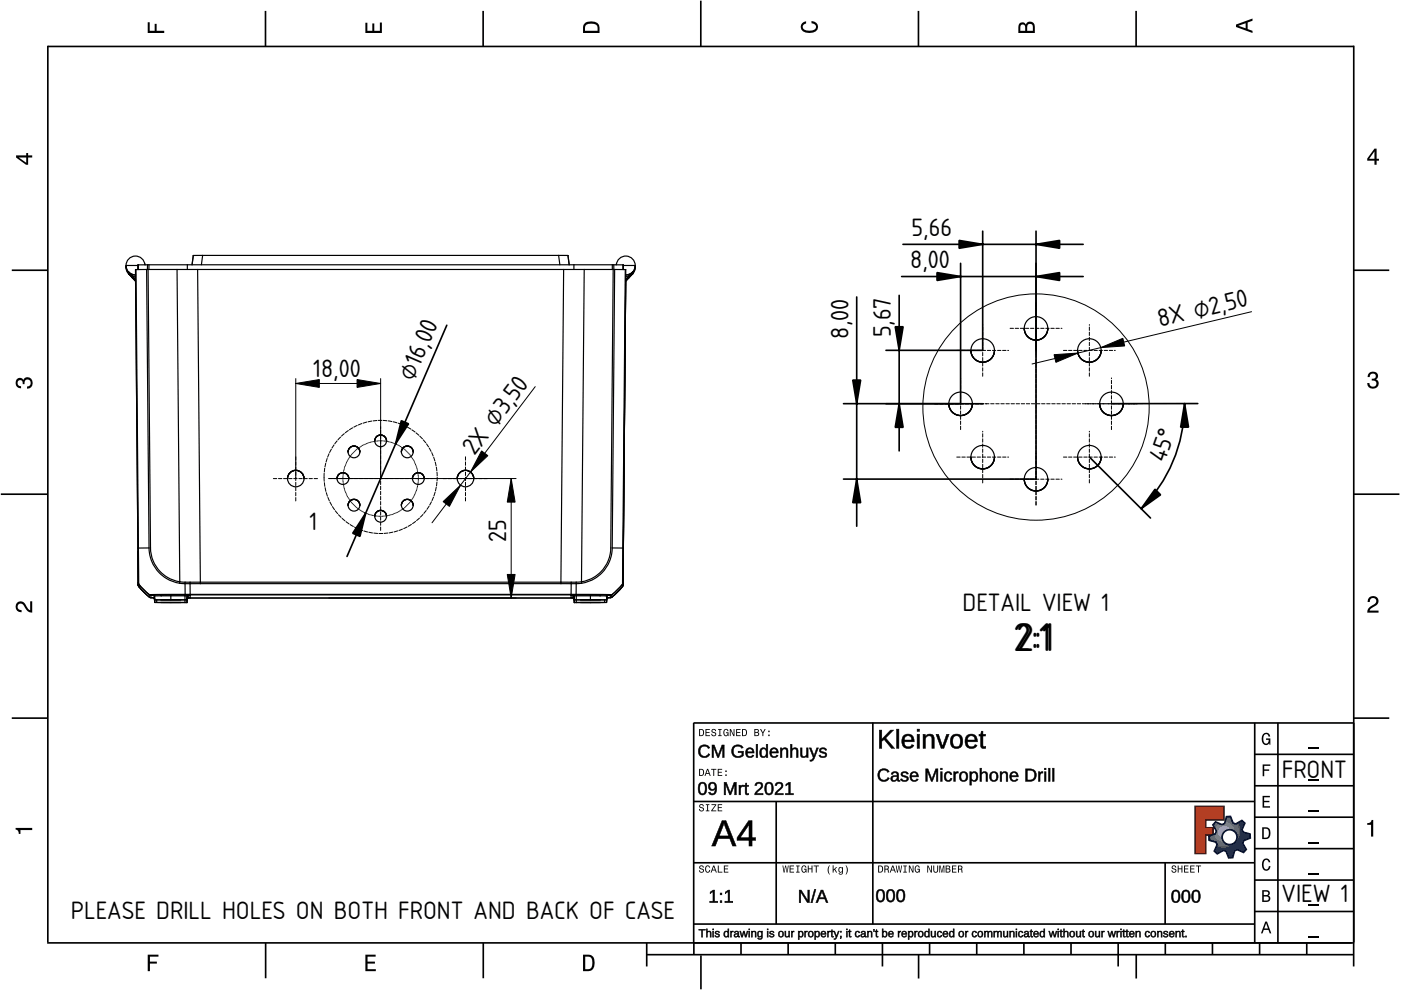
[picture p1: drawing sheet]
<svg xmlns="http://www.w3.org/2000/svg" width="297mm" height="210mm" viewBox="0 0 297 210" stroke-linecap="round" stroke-linejoin="round" font-family="sans-serif">
<defs><g id="words">
<text font-size="8" x="215.5" y="138.1">2::1</text>
<g font-size="5">
<text x="193.3" y="50.1">5,66</text>
<text x="193" y="56.9">8,00</text>
<text x="179.9" y="71.8" transform="rotate(-90 179.9 71.8)">8,00</text>
<text x="188.9" y="71.5" transform="rotate(-90 188.9 71.5)">5,67</text>
<text x="245.9" y="69.4" transform="rotate(-13 245.9 69.4)">8X ⌀2,50</text>
<text x="66.4" y="80">18,00</text>
<text x="87.7" y="80.9" transform="rotate(-67 87.7 80.9)">⌀16,0</text>
<text x="100.6" y="96.8" transform="rotate(-53 100.6 96.8)">2X ⌀3,50</text>
<text x="247" y="98.3" transform="rotate(-70 247 98.3)">45°</text>
<text x="65.6" y="112.4">1</text>
<text x="107.3" y="115" transform="rotate(-90 107.3 115)">25</text>
<text x="204.1" y="129.5">DETAIL VIEW 1</text>
<text x="271.8" y="164.9">FRONT</text>
<text x="271.7" y="191.3">VIEW 1</text>
<text x="15" y="194.8">PLEASE DRILL HOLES ON BOTH FRONT AND BACK OF CASE</text>
</g>
</g></defs>
<g fill="none" stroke="#000" stroke-width=".35">
<path d="M10.1 9.7v190.1M10.1 9.9h277M56.3 2.3v7.5M102.4 2.3v7.5M148.6 .1v9.8M194.7 2.3v7.5M240.9 2.3v7.5M287 9.7v195.2M2.5 57.3h7.5M287.1 57.3h7.4M.2 104.8h10M287 104.8h9.7"/>
<path d="M2.5 152.3h7.5M147 153.3h140.1M147.1 153.3v49.1M185.1 153.2v42.8M266 159.9h21M266 153.3v46.7M270.9 153.3v46.7M287.1 152.3h7.4M147 169.9h119M164.6 169.9v26M266 179.9h21M266 173.3h21"/>
<path d="M266 166.6h21M10 199.9h277.1M56.3 199.9v7.5M102.5 199.9v7.5M137.1 199.9v5M147 195.9h119M147 182.9h119M157.1 199.9v2.5M167.1 199.9v2.5M177.1 199.9v2.5M187.1 199.9v5M197.1 199.9v2.5"/>
<path d="M207.1 199.9v2.5M217.1 199.9v2.5M227.1 199.9v2.5M237.1 199.9v5M247 182.9v13M247.1 199.9v2.5M257.1 199.9v2.5M266 193.3h21M266 186.6h21M267.1 199.9v2.5M277.1 199.9v2.5M137.1 202.4h150"/>
<path d="M148.6 202.6v7.2M194.8 202.4v5.1M240.9 202.4v5.1"/>
</g>
<g fill="#000">
<path d="M31.3 4.7h.4v1.8h1.1v-1.4h.4v1.4h1.6v.5h-3.5z" fill-rule="evenodd"/>
<path d="M77.5 4.8h.4v1.7h1v-1.5h.5v1.5h1.1v-1.7h.5v2.2h-3.5z" fill-rule="evenodd"/>
<path d="M124.1 4.9a2.19 2.19 0 0 0-.5 2.1h3.5v-1.2a1.42 1.42 0 0 0-1.7-1.3zM124.3 5.2a2.14 2.14 0 0 1 2.3 .3l.1 1h-2.7l.1-1z" fill-rule="evenodd"/>
<path d="M170.1 4.9l.8-.4v.5a.7 .7 0 0 0-.7 .5 .7 .7 0 0 0 .3 .8 1.69 1.69 0 0 0 2.5-.6 .9 .9 0 0 0-.9-.8v-.5a1.24 1.24 0 0 1 1.3 1.1 1.24 1.24 0 0 1-1 1.4 2.22 2.22 0 0 1-2.5-.7l-.1-.5z" fill-rule="evenodd"/>
<path d="M216.1 5l-.2 .8v1.2h3.5v-1.3a.98 .98 0 0 0-.7-1.1 .98 .98 0 0 0-1.2 .6 .84 .84 0 0 0-1.4-.2zM216.4 5.3a.54 .54 0 0 1 .7-.1 .54 .54 0 0 1 .3 .6v.7h-1.1zM217.9 5.2a.62 .62 0 0 1 .7-.1 .62 .62 0 0 1 .4 .6v.8h-1.2z" fill-rule="evenodd"/>
<path d="M262.1 5.2v.5l3.5 1.3v-.5l-1.1-.3v-1.4l1.1-.4v-.5zM262.6 5.5l1.5-.6v1.1z" fill-rule="evenodd"/>
<path d="M3.4 32.9v.5l2.1 1.5h.5v-1.5h.8v-.5h-.8v-.5h-.4v.5zM4 33.4h1.6v1.1z" fill-rule="evenodd"/>
<path d="M291.4 31.5l-1.5 2.1v.5h1.5v.8h.5v-.8h.5v-.4h-.5v-2.2zM291.4 32.1v1.6h-1.1z" fill-rule="evenodd"/>
<path d="M3.6 80.4a.86 .86 0 0 1 1.4 .1 1.06 1.06 0 0 1 1.2-.5 1.06 1.06 0 0 1 .7 1.2 1.1 1.1 0 0 1-1.2 1.2v-.4a.71 .71 0 0 0 .8-1 .71 .71 0 0 0-1.3-.1v.6h-.4a.61 .61 0 0 0-.3-.8 .61 .61 0 0 0-.8 .2 .61 .61 0 0 0 .2 .8l.6 .2v.4a1.15 1.15 0 0 1-1.2-.6 1.15 1.15 0 0 1 .3-1.3z" fill-rule="evenodd"/>
<path d="M290.3 79.1a1.08 1.08 0 0 1 1.3-.2 1.08 1.08 0 0 1 .5 1.3l-.4 .2a1.06 1.06 0 0 1 .6 1.3 1.06 1.06 0 0 1-1.2 .7 1.1 1.1 0 0 1-1.2-1.2h.4a.71 .71 0 0 0 1 .8 .71 .71 0 0 0 .1-1.3h-.6v-.4a.61 .61 0 0 0 .8-.3 .61 .61 0 0 0-.2-.8 .61 .61 0 0 0-.8 .2l-.2 .5h-.4z" fill-rule="evenodd"/>
<path d="M3.6 127.8a1.22 1.22 0 0 1 2 .7l.4 .6 .4 .3v-1.9h.4v2.4a1.8 1.8 0 0 1-1.7-1.4 .71 .71 0 0 0-.9-.5 .71 .71 0 0 0-.5 .8 .71 .71 0 0 0 .9 .6v.4a1.18 1.18 0 0 1-1.2-.6 1.18 1.18 0 0 1 .2-1.4z" fill-rule="evenodd"/>
<path d="M290.3 126.7a1.18 1.18 0 0 1 1.9 .3 1.18 1.18 0 0 1-1 1.7l-.5 .3-.3 .5h1.9v.4h-2.4a1.8 1.8 0 0 1 1.4-1.7 .71 .71 0 0 0 .5-.9 .71 .71 0 0 0-.9-.5 .71 .71 0 0 0-.5 .8h-.4z" fill-rule="evenodd"/>
<path d="M148.2 154.6v1.5h.5a.77 .77 0 0 0 .6-.8 .77 .77 0 0 0-.6-.7zM148.4 154.8a.58 .58 0 0 1 .7 .5 .58 .58 0 0 1-.7 .6zM149.6 154.6v1.5h.9v-.2h-.7v-.5h.6v-.2h-.6v-.4h.7v-.2zM151 154.7a.53 .53 0 0 0 0 .6 .53 .53 0 0 0 .6 .2 .32 .32 0 0 1-.3 .5 .32 .32 0 0 1-.3-.4h-.2a.5 .5 0 0 0 .7 .5 .5 .5 0 0 0 .1-.8l-.4-.1a.28 .28 0 0 1-.1-.4 .28 .28 0 0 1 .4-.1 .28 .28 0 0 1 .1 .3h.2a.51 .51 0 0 0-.3-.4 .51 .51 0 0 0-.5 .1zM152.3 154.6v.2h.2v1.1h-.2v.2h.7v-.2h-.3v-1.1h.3v-.2zM153.5 154.7a.81 .81 0 0 0 .5 1.4l.3-.2 .2 .2v-.8h-.6v.1h.4l-.2 .5a.6 .6 0 0 1-.5-.6 .6 .6 0 0 1 .4-.6l.2 .3h.2l-.1-.3a.53 .53 0 0 0-.8 0zM154.7 154.6v1.5h.2v-1.3l.6 1.3h.2v-1.5h-.2v1.2l-.5-1.2zM156.1 154.6v1.5h.9v-.2h-.7v-.5h.6v-.2h-.6v-.4h.7v-.2zM157.3 154.6v1.5h.5a.77 .77 0 0 0 .6-.8 .77 .77 0 0 0-.6-.7zM157.5 154.8a.58 .58 0 0 1 .7 .5 .58 .58 0 0 1-.7 .6zM159.9 154.6v1.5h.6a.42 .42 0 0 0 .5-.3 .42 .42 0 0 0-.3-.5l.2-.2-.1-.4zM160.1 154.8h.3a.23 .23 0 0 1 .3 .2 .23 .23 0 0 1-.3 .2h-.3zM160.1 155.4h.4a.26 .26 0 0 1 .3 .2 .26 .26 0 0 1-.3 .3h-.4zM161.1 154.6l.5 .9v.6h.2v-.6l.5-.9h-.2l-.4 .7-.3-.7zM162.9 155.8v.3h.3v-.3zM162.9 154.9v.3h.3v-.3z" fill-rule="evenodd"/>
<path d="M267.8 155.7a.85 .85 0 0 1 .9-.3 .85 .85 0 0 1 .6 .8h-.3l-.1-.3a.49 .49 0 0 0-.4-.3 .49 .49 0 0 0-.5 .3 1.2 1.2 0 0 0 .4 1.8 .66 .66 0 0 0 .6-.8h-.6v-.3h.9v1.3h-.1l-.1-.3-.3 .3a.85 .85 0 0 1-1.2-.7v-1.1z" fill-rule="evenodd"/>
<path d="M3.3 175.5h3.5v.5h-2.5v.8h-.3a.77 .77 0 0 0-.7-.9z" fill-rule="evenodd"/>
<path d="M148.4 170.6a.53 .53 0 0 0 0 .6 .53 .53 0 0 0 .6 .2 .32 .32 0 0 1-.3 .5 .32 .32 0 0 1-.3-.4h-.2a.5 .5 0 0 0 .7 .6 .5 .5 0 0 0 .1-.9l-.4-.1a.28 .28 0 0 1-.1-.4 .28 .28 0 0 1 .4-.1 .28 .28 0 0 1 .1 .4h.2a.51 .51 0 0 0-.3-.5 .51 .51 0 0 0-.5 .1zM149.7 170.5v.2h.2v1.1h-.2v.2h.7v-.2h-.3v-1.1h.3v-.2zM150.8 170.5v.2h.8l-.8 1.3h1.1v-.2h-.9l.9-1.3zM152.2 170.5v1.5h.9v-.2h-.7v-.5h.6v-.2h-.6v-.4h.7v-.2z" fill-rule="evenodd"/>
<path d="M148.2 163v1.5h.5a.77 .77 0 0 0 .6-.7 .77 .77 0 0 0-.6-.8zM148.4 163.2a.57 .57 0 0 1 .7 .6 .57 .57 0 0 1-.7 .5zM149.9 163l-.5 1.5h.2l.1-.4h.6l.2 .4h.2l-.6-1.5zM150 163.2l.3 .7h-.5zM150.8 163v.2h.4v1.3h.2v-1.3h.5v-.2zM152.2 163v1.5h.9v-.2h-.7v-.5h.6v-.2h-.6v-.4h.7v-.2zM153.8 164.2v.3h.3v-.3zM153.8 163.4v.3h.3v-.3z" fill-rule="evenodd"/>
<path d="M253.4 171h6.1v2.8h-3.9v1.7h1.6v1.5h-1.6v4h-2.2z" fill-rule="evenodd"/>
<path d="M257.7 174.3l-.5 .6 .7 1.3-.2 .6-1.4 .5v.9l1.5 .4 .3 .5-.7 1.4 .7 .5 1.3-.7 .6 .2 .5 1.4 .9-.1 .3-1.4 .6-.3 1.4 .6 .5-.6-.7-1.3 .2-.6 1.4-.5-.1-.9-1.4-.4-.3-.5 .6-1.4-.6-.6-1.3 .8-.6-.2-.5-1.4h-.9l-.4 1.5-.5 .2zM259.1 177.5a1.6 1.6 0 0 1 3.2 0 1.6 1.6 0 0 1-3.2 0z" fill-rule="evenodd"/>
<path d="M267.7 168.7h1.5v.3h-1.2v.8h1.1v.3h-1.1v.8h1.3v.3h-1.6z" fill-rule="evenodd"/>
<path d="M267.7 162.1h1.6v.3h-1.3v.7h1.1v.3h-1.1v1.2h-.3z" fill-rule="evenodd"/>
<path d="M267.6 175.4v2.5h.8a1.37 1.37 0 0 0 .7-2.2 1.56 1.56 0 0 0-1.5-.3zM267.9 175.7a.98 .98 0 0 1 1.2 .7 .98 .98 0 0 1-.7 1.2h-.5z" fill-rule="evenodd"/>
<path d="M289.9 174.5a.77 .77 0 0 0 .9-.6h.4v3.5h-.5v-2.5h-.8z" fill-rule="evenodd"/>
<path d="M148.4 183.6a.53 .53 0 0 0 0 .6 .53 .53 0 0 0 .6 .2 .32 .32 0 0 1-.3 .5 .32 .32 0 0 1-.3-.4h-.2a.5 .5 0 0 0 .7 .6 .5 .5 0 0 0 .1-.9l-.4-.1a.28 .28 0 0 1-.1-.4 .28 .28 0 0 1 .4-.1 .28 .28 0 0 1 .1 .4h.2a.51 .51 0 0 0-.3-.5 .51 .51 0 0 0-.5 .1zM149.6 183.7l-.1 .2a.67 .67 0 0 0 .1 .9 .67 .67 0 0 0 .8 .1l.2-.4h-.2l-.2 .3a.6 .6 0 0 1-.5-.5 .6 .6 0 0 1 .4-.6l.3 .3h.2l-.2-.4a.5 .5 0 0 0-.8 .1zM151.2 183.5l-.5 1.5h.2l.1-.4h.6l.2 .4h.2l-.6-1.5zM151.3 183.7l.3 .7h-.5zM152.2 183.5v1.5h1v-.2h-.8v-1.3zM153.5 183.5v1.5h.9v-.2h-.7v-.5h.6v-.2h-.6v-.4h.7v-.2z" fill-rule="evenodd"/>
<path d="M165.9 183.5l.3 1.5h.1l.3-1.3 .2 1.3h.2l.2-1.5h-.1l-.2 1.3-.2-1.3h-.2l-.2 1.3-.2-1.3zM167.4 183.5v1.5h1v-.2h-.8v-.5h.7v-.2h-.7v-.4h.7v-.2zM168.8 183.5v.2h.3v1.1h-.3v.2h.7v-.2h-.2v-1.1h.2v-.2zM170.1 183.7a.82 .82 0 0 0 .5 1.3l.3-.2 .1 .2v-.8h-.5v.2h.3l-.2 .4a.6 .6 0 0 1-.5-.5 .6 .6 0 0 1 .5-.6l.2 .3h.2l-.2-.4a.53 .53 0 0 0-.7 .1zM171.3 183.5v1.5h.2v-.7h.6v.7h.2v-1.5h-.2v.6h-.6v-.6zM172.5 183.5v.2h.5v1.3h.2v-1.3h.4v-.2zM175.8 183.5a1.35 1.35 0 0 0 .2 1.9 1.84 1.84 0 0 1 0-1.9zM176.5 183.5v1.5h.2v-.4l.2-.2 .4 .6h.2l-.4-.7 .4-.5h-.2l-.6 .6v-.9zM177.9 184a.59 .59 0 0 0-.2 .7 .59 .59 0 0 0 .7 .3l.1-.2a.31 .31 0 0 1-.1 .5 .31 .31 0 0 1-.4-.2h-.2a.47 .47 0 0 0 .5 .4 .47 .47 0 0 0 .4-.5v-1.2h-.2v.2l-.3-.2zM178 184.1l.1-.1a.42 .42 0 0 1 .4 .4 .42 .42 0 0 1-.4 .5l-.1-.3zM179.3 183.5a1.85 1.85 0 0 1 0 1.9 1.22 1.22 0 0 0 0-1.9z" fill-rule="evenodd"/>
<path d="M186.2 183.5v1.5h.5a.77 .77 0 0 0 .6-.7 .77 .77 0 0 0-.6-.8zM186.4 183.7a.58 .58 0 0 1 .6 .6 .58 .58 0 0 1-.6 .5zM187.5 183.5v1.5h.2v-.6a.45 .45 0 0 1 .5 .1 .45 .45 0 0 1 .1 .5h.2l-.2-.7a.42 .42 0 0 0 .1-.5 .42 .42 0 0 0-.4-.3zM187.7 183.7h.2a.26 .26 0 0 1 .4 .3 .26 .26 0 0 1-.4 .2h-.2zM189.2 183.5l-.6 1.5h.2l.2-.4h.6l.1 .4h.2l-.5-1.5zM189.3 183.7l.2 .7h-.4zM189.9 183.5l.3 1.5h.2l.2-1.3 .2 1.3h.2l.3-1.5h-.2l-.2 1.3-.2-1.3h-.2l-.2 1.3-.2-1.3zM191.5 183.5v.2h.3v1.1h-.3v.2h.8v-.2h-.3v-1.1h.3v-.2zM192.7 183.5v1.5h.2v-1.2l.5 1.2h.3v-1.5h-.2v1.2l-.6-1.2zM194.1 183.7a.81 .81 0 0 0 .5 1.3l.3-.2 .1 .2v-.8h-.5v.2h.3l-.2 .4a.6 .6 0 0 1-.5-.5 .6 .6 0 0 1 .5-.6l.2 .3h.2l-.2-.4a.53 .53 0 0 0-.7 .1zM196.6 183.5v1.5h.2v-1.2l.6 1.2h.2v-1.5h-.2v1.2l-.6-1.2zM197.9 183.5v.9a.52 .52 0 0 0 .5 .6 .52 .52 0 0 0 .5-.6v-.9h-.2v.9a.33 .33 0 0 1-.3 .5 .33 .33 0 0 1-.3-.5v-.9zM199.2 183.5v1.5h.1v-1.4l.3 1.4h.2l.3-1.4v1.4h.1v-1.5h-.2l-.3 1.3-.3-1.3zM200.5 183.5v1.5h.6a.42 .42 0 0 0 .4-.3 .42 .42 0 0 0-.2-.5l.2-.2-.1-.4zM200.7 183.7h.3a.23 .23 0 0 1 .3 .2 .23 .23 0 0 1-.3 .2h-.3zM200.7 184.3h.3a.26 .26 0 0 1 .3 .3 .26 .26 0 0 1-.3 .2h-.3zM201.8 183.5v1.5h1v-.2h-.8v-.5h.7v-.2h-.7v-.4h.8v-.2zM203.1 183.5v1.5h.2v-.6a.45 .45 0 0 1 .5 .1 .45 .45 0 0 1 .1 .5h.2l-.2-.7a.42 .42 0 0 0 .1-.5 .42 .42 0 0 0-.4-.3zM203.3 183.7h.3a.26 .26 0 0 1 .3 .3 .26 .26 0 0 1-.4 .2h-.2z" fill-rule="evenodd"/>
<path d="M248.5 183.6a.53 .53 0 0 0 0 .6 .53 .53 0 0 0 .6 .2 .32 .32 0 0 1-.2 .5 .32 .32 0 0 1-.3-.4h-.2a.5 .5 0 0 0 .6 .6 .5 .5 0 0 0 .2-.9l-.4-.1a.28 .28 0 0 1-.1-.4 .28 .28 0 0 1 .3-.1 .28 .28 0 0 1 .2 .4h.2a.51 .51 0 0 0-.3-.5 .51 .51 0 0 0-.6 .1zM249.7 183.5v1.5h.2v-.7h.6v.7h.2v-1.5h-.2v.6h-.6v-.6zM251 183.5v1.5h1v-.2h-.8v-.5h.7v-.2h-.7v-.4h.8v-.2zM252.3 183.5v1.5h1v-.2h-.8v-.5h.7v-.2h-.7v-.4h.8v-.2zM253.5 183.5v.2h.5v1.3h.2v-1.3h.5v-.2z" fill-rule="evenodd"/>
<path d="M268.3 195.4l-1 2.5h.4l.2-.7h1l.3 .7h.3l-.9-2.5zM268.4 195.8l.4 1.1h-.7z" fill-rule="evenodd"/>
<path d="M267.6 188.7v2.5h1a.7 .7 0 0 0 .7-.5 .7 .7 0 0 0-.4-.8 .61 .61 0 0 0 .3-.8 .61 .61 0 0 0-.7-.4zM267.9 189h.6a.38 .38 0 0 1 .4 .4 .38 .38 0 0 1-.5 .4h-.5zM267.9 190.1h.6a.44 .44 0 0 1 .5 .4 .44 .44 0 0 1-.5 .4h-.6z" fill-rule="evenodd"/>
<path d="M267.8 182.3a.85 .85 0 0 1 .9-.3 .85 .85 0 0 1 .6 .8h-.3l-.1-.2a.47 .47 0 0 0-.4-.3 .47 .47 0 0 0-.4 .3 1.21 1.21 0 0 0 .4 1.7 .64 .64 0 0 0 .5-.7h.4a.89 .89 0 0 1-.8 1 .89 .89 0 0 1-1-.7v-1.1z" fill-rule="evenodd"/>
<path d="M31.3 202.4h2.3v.4h-1.8v1.1h1.5v.4h-1.5v1.6h-.5z" fill-rule="evenodd"/>
<path d="M77.5 202.4h2.1v.4h-1.7v1.1h1.6v.4h-1.6v1.2h1.8v.4h-2.2z" fill-rule="evenodd"/>
<path d="M123.6 202.4v3.5h1.2a1.42 1.42 0 0 0 1.3-1.7 1.38 1.38 0 0 0-1.3-1.8zM124.1 202.8l1 .1a1.89 1.89 0 0 1 0 2.5l-1 .1z" fill-rule="evenodd"/>
</g>
<path d="M277.3 158.6h2.2M277.3 178.6h2.2M277.3 172h2.2M277.3 165.3h2.2M277.3 198.6h2.2M277.3 192h2.2M277.3 185.3h2.2" fill="none" stroke="#000" stroke-width=".25"/>
<g fill="#000">
<path d="M148.4 158.3a1.32 1.32 0 0 1 2.1 .3l-.4 .1a1.01 1.01 0 0 0-1.4-.2 1.01 1.01 0 0 0-.1 1.5 1.01 1.01 0 0 0 1.5 0l.1-.2 .3 .1a1.35 1.35 0 0 1-1.9 .5 1.35 1.35 0 0 1-.3-1.9zM151 158h.4l.9 2.2 .8-2.2h.4v2.6h-.3v-2.3l-.8 2.3h-.3l-.8-2.3v2.3h-.3zM155.5 158.3a1.38 1.38 0 0 1 2.1 .2l-.4 .1a1.05 1.05 0 0 0-1.8 .5 1.05 1.05 0 0 0 1.4 1.2l.5-.2v-.5h-.8v-.3h1.1v.9a1.45 1.45 0 0 1-2 .1 1.45 1.45 0 0 1-.1-2zM158.3 158.8a.93 .93 0 0 1 1.1-.2 .93 .93 0 0 1 .5 1.1h-1.5a.59 .59 0 0 0 .4 .7 .59 .59 0 0 0 .7-.3l.3 .1a.97 .97 0 0 1-1.3 .3 .97 .97 0 0 1-.4-1.2zM158.6 158.9l-.2 .5h1.1a.55 .55 0 0 0-.3-.6 .55 .55 0 0 0-.6 .1zM160.3 157.8h.3v2.8h-.3zM161.3 158.8a.73 .73 0 0 1 1.2 .1l-.1-1.1h.4v2.8h-.3v-.3a.78 .78 0 0 1-1 .3 .78 .78 0 0 1-.4-1zM161.6 158.9a.97 .97 0 0 0 .3 1.5 .86 .86 0 0 0 .5-.8 .86 .86 0 0 0-.5-.8zM163.4 158.8a.93 .93 0 0 1 1.2-.2 .93 .93 0 0 1 .4 1.1h-1.4a.59 .59 0 0 0 .3 .7 .59 .59 0 0 0 .8-.3l.3 .1a.97 .97 0 0 1-1.3 .3 .97 .97 0 0 1-.5-1.2zM163.7 158.9l-.1 .5h1.1a.55 .55 0 0 0-.3-.6 .55 .55 0 0 0-.7 .1zM165.4 158.6h.4v.3a.68 .68 0 0 1 .8-.3 .68 .68 0 0 1 .5 .6v1.4h-.4v-1.3a.49 .49 0 0 0-.5-.5 .49 .49 0 0 0-.4 .6v1.2h-.4zM167.6 157.8h.3v1.1a.68 .68 0 0 1 .8-.3 .68 .68 0 0 1 .5 .6v1.4h-.3v-1.3a.49 .49 0 0 0-.6-.5 .49 .49 0 0 0-.4 .6v1.2h-.3zM169.7 158.6h.3v1.3a.49 .49 0 0 0 .6 .5 .49 .49 0 0 0 .4-.7v-1.1h.3v2h-.3v-.3a.69 .69 0 0 1-.8 .3 .69 .69 0 0 1-.5-.7zM171.6 158.6h.4l.6 1.6 .6-1.6h.3l-.8 2a.87 .87 0 0 1-1 .8v-.3h.4l.3-.5zM173.9 158.7a.92 .92 0 0 1 1.4 .3l-.3 .1a.43 .43 0 0 0-.5-.4 .43 .43 0 0 0-.4 .6l.3 .1a.73 .73 0 0 1 .7 .2 .73 .73 0 0 1 .1 .8 .99 .99 0 0 1-1.6-.3h.3a.49 .49 0 0 0 .6 .4 .49 .49 0 0 0 .4-.6l-.1-.1a.89 .89 0 0 1-1.1-.9z"/>
<path d="M148.4 158.2a1.37 1.37 0 0 1 2.1 .4l-.3 .1a.95 .95 0 0 0-1.4-.3 .95 .95 0 0 0-.2 1.4 .87 .87 0 0 0 .8 .5 .87 .87 0 0 0 .8-.6l.3 .2a1.36 1.36 0 0 1-1.8 .6 1.36 1.36 0 0 1-.6-1.8zM148.4 158.3a1.33 1.33 0 0 0 .1 2 1.33 1.33 0 0 0 2-.4l-.3-.1a1 1 0 0 1-1.3 .5 1 1 0 0 1-.5-1.3 .95 .95 0 0 1 .8-.8 .95 .95 0 0 1 1 .5l.3-.1a1.32 1.32 0 0 0-2.1-.3zM150.9 157.9h.6l.8 2.3 .7-2.3h.6v2.8h-.4v-2.4h.1l-.1 .4-.8 2h-.3l-.9-2.4h.1v2.4h-.4zM151 158v2.6h.3l-.1-2.3h.1l.8 2.3h.3l.8-2.3h.1l-.1 2.3h.3v-2.6h-.4l-.8 2.2-.9-2.2zM155.4 158.2a1.43 1.43 0 0 1 2.2 .4l-.4 .1a.98 .98 0 0 0-1.3-.3 .98 .98 0 0 0-.3 1.4 1.2 1.2 0 0 0 1.7 .3v-.5h-.9v-.4h1.3v1a1.5 1.5 0 0 1-2.2 .2 1.5 1.5 0 0 1-.1-2.2zM155.5 158.3a1.39 1.39 0 0 0 .1 2 1.39 1.39 0 0 0 2-.1v-.9h-1.1v.3l.8-.1v.6a1.11 1.11 0 0 1-1.5 .1 1.11 1.11 0 0 1-.2-1.5 1.11 1.11 0 0 1 1.5-.3l.1 .2 .4-.1a1.38 1.38 0 0 0-2.1-.2zM158.3 158.8a.95 .95 0 0 1 1.2-.2 .95 .95 0 0 1 .4 1.1h-1.4a.57 .57 0 0 0 .4 .6 .57 .57 0 0 0 .6-.3l.3 .1a.88 .88 0 0 1-.6 .7 .88 .88 0 0 1-.9-.4l-.3-.8zM158.4 158.8a1.01 1.01 0 0 0-.2 1.3 1.01 1.01 0 0 0 1.3 .4l.3-.3-.3-.1a.57 .57 0 0 1-.5 .4 .57 .57 0 0 1-.6-.4v-.5l1.4 .1a.87 .87 0 0 0-.4-1 .87 .87 0 0 0-1 .1zM158.6 159l-.2 .4h1.1l-.3-.5zM158.5 158.9a.57 .57 0 0 1 .8-.1 .57 .57 0 0 1 .2 .7h-1.1zM160.3 157.8h.4v2.9h-.4zM160.3 157.8v2.8h.3v-2.8zM161.2 158.8a.71 .71 0 0 1 1.2 .1v-1.1h.4l.1 2.9h-.5v-.4a.74 .74 0 0 1-.8 .4 .74 .74 0 0 1-.6-.8zM161.3 158.8l-.2 .8a.77 .77 0 0 0 .4 .9 .77 .77 0 0 0 1-.3v.4h.3v-2.8h-.4l.1 1.1a.73 .73 0 0 0-1.2-.1zM161.6 159a.94 .94 0 0 0 .3 1.3 .8 .8 0 0 0 .5-.7 .8 .8 0 0 0-.5-.8zM161.6 158.8a.62 .62 0 0 1 .7 .1 .62 .62 0 0 1 .2 .7 .62 .62 0 0 1-.5 .8 .62 .62 0 0 1-.6-.8zM163.4 158.8a.95 .95 0 0 1 1.2-.2 .95 .95 0 0 1 .4 1.1h-1.4a.57 .57 0 0 0 .4 .6 .57 .57 0 0 0 .7-.3l.3 .1a.88 .88 0 0 1-.7 .7 .88 .88 0 0 1-.9-.4l-.2-.8zM163.5 158.8a1.01 1.01 0 0 0-.1 1.3 1.01 1.01 0 0 0 1.2 .4l.4-.3-.3-.1a.57 .57 0 0 1-.6 .4 .57 .57 0 0 1-.5-.4l-.1-.5 1.5 .1a.87 .87 0 0 0-.5-1 .87 .87 0 0 0-1 .1zM163.8 159l-.2 .4h1.1l-.4-.5zM163.7 158.9a.57 .57 0 0 1 .7-.1 .57 .57 0 0 1 .3 .7h-1.2zM165.4 158.5h.4v.4a.7 .7 0 0 1 .8-.4 .7 .7 0 0 1 .5 .7v1.5h-.4v-1.4a.44 .44 0 0 0-.5-.5 .44 .44 0 0 0-.4 .6v1.3h-.4zM165.4 158.6v2h.4l-.1-1.2a.54 .54 0 0 1 .5-.7 .54 .54 0 0 1 .6 .6l-.1 1.3h.4l-.1-1.4a.69 .69 0 0 0-.5-.6 .69 .69 0 0 0-.8 .4l.1-.4zM167.5 157.8h.5l-.1 1.1a.7 .7 0 0 1 .8-.4 .7 .7 0 0 1 .6 .7v1.5h-.5v-1.4a.43 .43 0 0 0-.5-.5 .43 .43 0 0 0-.3 .6v1.3h-.5zM167.6 157.8v2.8h.3v-1.2a.54 .54 0 0 1 .4-.7 .54 .54 0 0 1 .6 .6v1.3h.3v-1.4a.7 .7 0 0 0-.6-.6 .7 .7 0 0 0-.8 .4l.1-1.2zM169.7 158.5h.4v1.4a.44 .44 0 0 0 .5 .5 .44 .44 0 0 0 .3-.7v-1.2h.5v2.2h-.4v-.4a.7 .7 0 0 1-.8 .4 .7 .7 0 0 1-.5-.8zM169.7 158.6l.1 1.3a.69 .69 0 0 0 .5 .7 .69 .69 0 0 0 .8-.4l-.1 .4h.3v-2h-.3l.1 1.1a.54 .54 0 0 1-.5 .7 .54 .54 0 0 1-.6-.5v-1.3zM171.5 158.5h.5l.6 1.7 .5-1.7h.5l-.8 2.1a.82 .82 0 0 1-1.1 .8v-.3l.4-.1 .3-.4zM171.6 158.6l.9 2-.4 .5h-.4v.2a.78 .78 0 0 0 1-.7l.8-2h-.3l-.6 1.8-.6-1.8zM173.9 158.6a.92 .92 0 0 1 1.4 .5h-.3a.44 .44 0 0 0-.5-.3 .44 .44 0 0 0-.4 .4l.5 .2a.68 .68 0 0 1 .8 .7 .68 .68 0 0 1-.9 .6 .65 .65 0 0 1-.9-.6l.3-.1a.54 .54 0 0 0 .5 .3 .54 .54 0 0 0 .5-.3l-.5-.3a.6 .6 0 0 1-.7-.3 .6 .6 0 0 1 .2-.8zM173.8 158.8a.66 .66 0 0 0 .2 .7 .66 .66 0 0 0 .6 .2l.4 .2a.58 .58 0 0 1-.5 .6 .58 .58 0 0 1-.6-.4h-.3a.91 .91 0 0 0 .9 .5 .91 .91 0 0 0 .8-.6 .62 .62 0 0 0-.7-.5v-.1a.42 .42 0 0 1-.5 0 .42 .42 0 0 1-.1-.5l.5-.2 .3 .1 .2 .3 .3-.1a.93 .93 0 0 0-1.5-.2z"/>
<path d="M186.4 154.7h.6v2l1.8-2h.8l-1.8 1.8 2 2.2h-.8l-1.5-1.9-.5 .4v1.5h-.6zM186.4 154.8v3.9h.6l-.1-1.5 .6-.5 1.5 2h.6l-1.9-2.2 1.7-1.7h-.6l-1.9 2.1 .1-2.1zM190 154.5h.6v4.2h-.6zM190.1 154.6v4.1h.5v-4.1zM191.5 156a1.37 1.37 0 0 1 1.7-.3 1.37 1.37 0 0 1 .6 1.6h-2a.84 .84 0 0 0 .5 .9 .84 .84 0 0 0 1-.4l.5 .2a1.45 1.45 0 0 1-1.9 .7 1.45 1.45 0 0 1-.7-1.9zM191.6 156.1a1.52 1.52 0 0 0-.3 1.7 1.52 1.52 0 0 0 1.7 .8l.7-.5-.4-.2a.78 .78 0 0 1-1.2 .4l-.3-.4-.1-.7 2.1 .1a1.3 1.3 0 0 0-.7-1.5 1.3 1.3 0 0 0-1.5 .3zM192 156.3l-.3 .6h1.6a.74 .74 0 0 0-.4-.8 .74 .74 0 0 0-.9 .2zM191.9 156.2a.82 .82 0 0 1 1-.2 .82 .82 0 0 1 .4 1h-1.6zM194.4 154.5h.6v.6h-.6zM194.4 154.6v.5h.5v-.5zM194.4 155.6h.6v3.1h-.6zM194.4 155.7v3h.5v-3zM195.6 155.6h.6v.6a1.01 1.01 0 0 1 1.2-.6 1.01 1.01 0 0 1 .7 1.1v2h-.6v-1.9a.65 .65 0 0 0-.7-.7 .65 .65 0 0 0-.5 .8v1.8h-.6zM195.7 155.7v3h.5l-.1-1.8a.76 .76 0 0 1 .7-.9 .76 .76 0 0 1 .8 .8v1.9h.5l-.1-2a.97 .97 0 0 0-.7-1 .97 .97 0 0 0-1.1 .6v-.6zM198.4 155.6h.6l.8 2.7 .9-2.7h.6l-1.1 3.1h-.7zM198.5 155.7l1 3h.6l1.1-3h-.5l-.9 2.8-.8-2.8zM201.9 155.8a1.45 1.45 0 0 1 1.8 0 1.45 1.45 0 0 1 .5 1.7 1.38 1.38 0 0 1-1.6 1.3 1.38 1.38 0 0 1-1.2-1.6l.1-.6zM202 155.9a1.56 1.56 0 0 0-.5 1.7 1.56 1.56 0 0 0 1.3 1.1 1.33 1.33 0 0 0 1.3-1.9 1.24 1.24 0 0 0-.8-1.1 1.24 1.24 0 0 0-1.3 .2zM202.4 156.2a1.54 1.54 0 0 0 .2 2.1h.2a.84 .84 0 0 0 .8-1.1 .81 .81 0 0 0-.3-1 .81 .81 0 0 0-.9 0zM202.3 156.1a.91 .91 0 0 1 1.1 0 .91 .91 0 0 1 .3 1.1 .92 .92 0 0 1-.9 1.2 .92 .92 0 0 1-.9-1.2l.1-.7zM204.9 156a1.37 1.37 0 0 1 1.7-.3 1.37 1.37 0 0 1 .6 1.6h-2a.84 .84 0 0 0 .5 .9 .84 .84 0 0 0 1-.4l.5 .2a1.45 1.45 0 0 1-1.9 .7 1.45 1.45 0 0 1-.7-1.9zM205 156.1a1.52 1.52 0 0 0-.3 1.7 1.52 1.52 0 0 0 1.7 .8l.7-.5-.4-.2a.78 .78 0 0 1-1.2 .4l-.3-.4-.1-.7 2.1 .1a1.3 1.3 0 0 0-.7-1.5 1.3 1.3 0 0 0-1.5 .3zM205.4 156.3l-.3 .6h1.6a.74 .74 0 0 0-.4-.8 .74 .74 0 0 0-.9 .2zM205.3 156.2a.82 .82 0 0 1 1-.2 .82 .82 0 0 1 .4 1h-1.6zM208 155h.5l-.1 .7 .6-.1v.5h-.6l.1 2 .1 .1h.5v.4a.79 .79 0 0 1-1.2-.6v-1.9h-.4v-.5l.4 .1zM208.1 155l-.1 .7h-.4v.4l.4-.1v2a.64 .64 0 0 0 .3 .6 .64 .64 0 0 0 .7 0v-.3h-.5l-.2-.4v-1.9l.6 .1v-.4h-.6l.1-.7z"/>
<path d="M186.4 154.8h.6v1.9l1.8-1.9h.6l-1.6 1.7 1.8 2.2h-.6l-1.5-1.9-.5 .4v1.5h-.6zM190.1 154.6h.5v4.1h-.5zM191.5 156a1.35 1.35 0 0 1 1.7-.2 1.35 1.35 0 0 1 .6 1.5h-2.1a.86 .86 0 0 0 .5 1 .86 .86 0 0 0 1.1-.4l.4 .1a1.4 1.4 0 0 1-1.8 .6 1.4 1.4 0 0 1-.7-1.8zM191.9 156.2l-.2 .7h1.6a.8 .8 0 0 0-.4-.8 .8 .8 0 0 0-1 .1zM194.4 154.6h.5v.5h-.5zM194.4 155.7h.5v3h-.5zM195.7 155.7h.5v.5a1 1 0 0 1 1.1-.5 1 1 0 0 1 .8 1v2h-.5v-1.9a.72 .72 0 0 0-.8-.8 .72 .72 0 0 0-.6 .9v1.8h-.5zM198.5 155.7h.5l.8 2.6 .9-2.6h.5l-1.1 3h-.6zM202 155.9a1.4 1.4 0 0 1 1.7 0 1.4 1.4 0 0 1 .4 1.6 1.33 1.33 0 0 1-1.5 1.2 1.33 1.33 0 0 1-1.1-1.5v-.6zM202.3 156.1a1.58 1.58 0 0 0 .2 2.2h.3a.89 .89 0 0 0 .8-1.1 .86 .86 0 0 0-.2-1 .86 .86 0 0 0-1.1-.1zM204.9 156a1.35 1.35 0 0 1 1.7-.2 1.35 1.35 0 0 1 .6 1.5h-2.1a.86 .86 0 0 0 .5 1 .86 .86 0 0 0 1.1-.4l.5 .1a1.4 1.4 0 0 1-1.9 .6 1.4 1.4 0 0 1-.7-1.8zM205.3 156.2l-.2 .7h1.6a.8 .8 0 0 0-.4-.8 .8 .8 0 0 0-1 .1zM208.1 155h.3v.7h.5v.4h-.5v2l.2 .2h.4v.3l-.3 .1a.6 .6 0 0 1-.8-.7v-1.9h-.3v-.4h.3z"/>
<path d="M148.4 166a.99 .99 0 0 1 1.2 .1 .99 .99 0 0 1 .3 1.1 .97 .97 0 0 1-.4 1.2 .97 .97 0 0 1-1.3-.2 2.17 2.17 0 0 1 .2-2.2zM148.6 166.2a1.8 1.8 0 0 0 .2 2.1l.3-.1a1.63 1.63 0 0 0 0-2.1zM150.4 166.1a.97 .97 0 0 1 1.2-.1 .97 .97 0 0 1 .4 1.1 1.02 1.02 0 0 1-.4 1.2 1.02 1.02 0 0 1-1.2 0l-.2-.3h.4a.56 .56 0 0 0 .7 .2 .56 .56 0 0 0 .3-.7v-.3a.85 .85 0 0 1-1.3 .2 .85 .85 0 0 1 .1-1.3zM150.7 166.3a.61 .61 0 0 0 0 .9 .61 .61 0 0 0 .9-.2 .61 .61 0 0 0-.4-.9zM153.5 165.9h.5l.8 2.2 .8-2.2h.5v2.6h-.3v-2.3l-.9 2.3h-.2l-.9-2.3v2.3h-.3zM156.7 166.5h.3v.4l.2-.4h.4v.3h-.3l-.2 .3-.1 1.4h-.3zM158.1 166h.2v.5h.4v.2h-.4v1.3l.1 .3h.3v.2h-.3l-.4-.2v-1.6h-.2v-.2h.2zM160.3 166a.86 .86 0 0 1 1.4 .2 .86 .86 0 0 1-.5 1.2l-.8 .8h1.4v.3h-1.8a2.56 2.56 0 0 1 1.2-1.5 .51 .51 0 0 0-.1-.9 .51 .51 0 0 0-.7 .5l-.4-.1zM162.5 166a.99 .99 0 0 1 1.2 .1 .99 .99 0 0 1 .3 1.1 .97 .97 0 0 1-.4 1.2 .97 .97 0 0 1-1.2-.2 2.17 2.17 0 0 1 .1-2.2zM162.7 166.2a1.8 1.8 0 0 0 .2 2.1l.3-.1a1.63 1.63 0 0 0 0-2.1zM164.6 166a.86 .86 0 0 1 1.3 .2 .86 .86 0 0 1-.5 1.2l-.7 .8h1.4v.3h-1.8a2.56 2.56 0 0 1 1.2-1.5 .51 .51 0 0 0-.1-.9 .51 .51 0 0 0-.7 .5l-.4-.1zM166.6 166.3l.6-.4h.4v2.3h.6v.3h-1.7v-.3h.7v-2l-.6 .4z"/>
<path d="M148.4 165.9a1.04 1.04 0 0 1 1.2 .1 1.04 1.04 0 0 1 .3 1.2 1.02 1.02 0 0 1-.4 1.2 1.02 1.02 0 0 1-1.3-.2 2.21 2.21 0 0 1 .2-2.3zM148.4 166a1.8 1.8 0 0 0 .3 2.5 .99 .99 0 0 0 1.1-1.3 .96 .96 0 0 0-.3-1.1 .96 .96 0 0 0-1.1-.1zM148.6 166.3a1.78 1.78 0 0 0 .2 1.9h.3a1.61 1.61 0 0 0 0-2zM148.6 166.2l.5-.1a1.65 1.65 0 0 1 0 2.2h-.4a1.69 1.69 0 0 1-.1-2.1zM150.4 166a1.02 1.02 0 0 1 1.2 0 1.02 1.02 0 0 1 .4 1.1 1.07 1.07 0 0 1-.4 1.3 1.07 1.07 0 0 1-1.2 0l-.2-.4 .4-.1a.53 .53 0 0 0 .6 .3 .53 .53 0 0 0 .4-.7v-.3a.74 .74 0 0 1-1.2 .2l-.3-.7zM150.5 166.1a.84 .84 0 0 0-.1 1.3 .84 .84 0 0 0 1.3-.2 .73 .73 0 0 1-.2 .9 .73 .73 0 0 1-.9 .1v-.2h-.4a.88 .88 0 0 0 1.1 .5 .88 .88 0 0 0 .6-1 1.1 1.1 0 0 0-1.1-1.6zM150.5 166.7a.53 .53 0 0 0 1 0 .53 .53 0 0 0-1 0zM150.6 166.2a.63 .63 0 0 1 1 .1 .63 .63 0 0 1-.2 .9 .63 .63 0 0 1-.9-.3zM153.5 165.8h.5l.8 2.3 .8-2.3h.6v2.8h-.5v-2.4h.1l-.1 .4-.7 2h-.3l-.9-2.4h.1v2.4h-.4zM153.5 165.9v2.6h.3v-2.3h.1l.8 2.3h.2l.8-2.3h.2l-.1 2.3h.3v-2.6h-.5l-.7 2.2-.9-2.2zM156.6 166.4h.4v.5a.44 .44 0 0 1 .2-.4 .44 .44 0 0 1 .5 0v.3a.46 .46 0 0 0-.5 .1 .46 .46 0 0 0-.1 .6v1.1h-.5zM156.7 166.5v2h.3v-1a.51 .51 0 0 1 .1-.6 .51 .51 0 0 1 .5-.1v-.3a.49 .49 0 0 0-.6 .5v-.5zM158.1 166h.3l-.1 .5 .5-.1v.4l-.5-.1 .1 1.4 .4 .1v.4l-.7-.1-.1-.1v-1.7l-.3 .1v-.4l.3 .1zM158.1 166l-.1 .5h-.2v.2h.2l.1 1.6 .6 .2v-.2h-.3l-.1-.3v-1.3h.4v-.2h-.4v-.5zM160.3 166a.91 .91 0 0 1 1.4 .1 .91 .91 0 0 1-.5 1.4l-.8 .7h1.4v.4h-1.8v-.5l.7-.7a.74 .74 0 0 0 .4-1.2l-.5 .1-.2 .3h-.4zM160.3 166.1l-.3 .4 .4 .1a.54 .54 0 0 1 .8-.5 .54 .54 0 0 1 .1 .9l-1 .9-.3 .6h1.8v-.3l-1.5 .1 .6-.7a.96 .96 0 0 0 .4-1.6l-.6-.1zM162.5 165.9a1.04 1.04 0 0 1 1.2 .1 1.04 1.04 0 0 1 .3 1.2 1.02 1.02 0 0 1-.4 1.2 1.02 1.02 0 0 1-1.3-.2 2.21 2.21 0 0 1 .2-2.3zM162.6 166a1.8 1.8 0 0 0 .2 2.5 .99 .99 0 0 0 1.1-1.3 .96 .96 0 0 0-.3-1.1 .96 .96 0 0 0-1-.1zM162.7 166.3a1.78 1.78 0 0 0 .2 1.9h.3a1.61 1.61 0 0 0 0-2zM162.7 166.2l.6-.1a1.65 1.65 0 0 1-.1 2.2h-.4a1.69 1.69 0 0 1-.1-2.1zM164.6 166a.91 .91 0 0 1 1.4 .1 .91 .91 0 0 1-.5 1.4l-.8 .7h1.4v.4h-1.8v-.5l.6-.7a.74 .74 0 0 0 .5-1.2l-.5 .1-.2 .3h-.4zM164.6 166.1l-.3 .4 .4 .1a.54 .54 0 0 1 .8-.5 .54 .54 0 0 1 .1 .9l-1 .9-.3 .6h1.8v-.3l-1.5 .1 .6-.7a.96 .96 0 0 0 .4-1.6l-.6-.1zM166.6 166.3l.6-.5h.4v2.4h.7v.4h-1.8v-.4h.7v-2l-.6 .5zM166.6 166.3l.1 .3 .6-.5v2.2l-.8-.1v.3h1.7v-.3l-.7 .1 .1-2.4h-.4z"/>
<path d="M153.1 174h.9l2.2 5.4h-.9l-.6-1.6h-2.4l-.6 1.6h-.9zM153.1 174l-2.2 5.4h.8l.5-1.6h2.6l.5 1.6h.8l-2.2-5.4zM153.4 174.6l-.1 .6-.8 2 2 .1zM153.5 174.4l1.1 2.9h-2.2zM158.7 174h.8v3.6h.8v.6h-.8v1.2h-.8l.1-1.2h-2.6v-.6zM158.7 174l-2.4 3.6v.6l2.6-.1-.1 1.3h.7l-.1-1.3 .8 .1v-.6l-.8 .1 .1-3.7zM158.7 174.8h.2l-.2 .4-1.8 2.5 1.9-.1zM158.8 174.8l.1 2.9h-2.1z"/>
<path d="M153.1 174h.8l2.2 5.4h-.8l-.6-1.6h-2.4l-.6 1.6h-.8zM153.5 174.6l-1 2.6h2zM158.7 174h.8v3.6h.7v.6h-.7v1.2h-.7v-1.2h-2.5v-.6zM158.8 174.8l-1.9 2.8h1.9z"/>
<path d="M186.5 163.3a1.32 1.32 0 0 1 2 .3l-.3 .1a1.01 1.01 0 0 0-1.5-.1 1.01 1.01 0 0 0-.1 1.5 1.01 1.01 0 0 0 1.5 0l.2-.2 .2 .1a1.35 1.35 0 0 1-1.9 .5 1.35 1.35 0 0 1-.3-2zM189.2 163.7a.81 .81 0 0 1 .8-.1 .81 .81 0 0 1 .5 .7v1l.3 .1v.3h-.4l-.2-.4a.69 .69 0 0 1-.9 .5 .69 .69 0 0 1-.4-.9 .69 .69 0 0 1 .8-.5h.5a.46 .46 0 0 0-.3-.6 .46 .46 0 0 0-.6 .4l-.4-.1zM189.3 164.8a.42 .42 0 0 0 .1 .6 .42 .42 0 0 0 .6-.1l.2-.6zM191.2 163.7a.92 .92 0 0 1 1.4 .4h-.3a.43 .43 0 0 0-.5-.3 .43 .43 0 0 0-.4 .5l.3 .1a.73 .73 0 0 1 .7 .3 .73 .73 0 0 1 .1 .7 .99 .99 0 0 1-1.6-.2l.3-.1a.49 .49 0 0 0 .6 .4 .49 .49 0 0 0 .4-.6h-.1a.89 .89 0 0 1-1.1-.9zM193.2 163.9a.93 .93 0 0 1 1.1-.2 .93 .93 0 0 1 .4 1h-1.4a.59 .59 0 0 0 .3 .7 .59 .59 0 0 0 .8-.3l.3 .1a.97 .97 0 0 1-1.3 .4 .97 .97 0 0 1-.5-1.3zM193.4 164l-.1 .5h1.1a.55 .55 0 0 0-.3-.6 .55 .55 0 0 0-.7 .1zM196.3 163h.4l.9 2.3 .8-2.3h.5v2.7h-.4v-2.4l-.8 2.4h-.3l-.8-2.4v2.4h-.3zM199.4 162.9h.4v.3h-.4zM199.4 163.6h.4v2.1h-.4zM200.4 163.9a.83 .83 0 0 1 1.4 .3h-.3a.52 .52 0 0 0-.7-.3 .52 .52 0 0 0-.3 .7 .53 .53 0 0 0 .3 .8 .53 .53 0 0 0 .7-.4l.3 .1a.86 .86 0 0 1-1 .6 .86 .86 0 0 1-.6-1.1zM202.2 163.6h.3v.4l.2-.3 .5-.1v.3h-.4l-.2 .3-.1 1.5h-.3zM203.6 163.9a.97 .97 0 0 1 1.3-.2 .97 .97 0 0 1 .3 1.3 .91 .91 0 0 1-1.1 .7 .91 .91 0 0 1-.7-1.1zM204 163.9a.93 .93 0 0 0 .3 1.5 .86 .86 0 0 0 .5-.7 .86 .86 0 0 0-.5-.9zM205.6 163.6h.3l.1 .4a.78 .78 0 0 1 1-.3 .78 .78 0 0 1 .3 .9 .82 .82 0 0 1-1 1.1l-.3-.4v1.2h-.4zM206.2 163.9a1.08 1.08 0 0 0 .1 1.5 .67 .67 0 0 0 .7-.3 .67 .67 0 0 0 0-.7l-.2-.5zM207.8 162.9h.3v1.1a.68 .68 0 0 1 .8-.4 .68 .68 0 0 1 .5 .7v1.4h-.3v-1.3a.49 .49 0 0 0-.6-.6 .49 .49 0 0 0-.4 .7v1.2h-.3zM210 163.9a.97 .97 0 0 1 1.3-.2 .97 .97 0 0 1 .3 1.3 .91 .91 0 0 1-1.1 .7 .91 .91 0 0 1-.7-1.1zM210.4 163.9a.93 .93 0 0 0 .3 1.5 .86 .86 0 0 0 .6-.7 .86 .86 0 0 0-.6-.9zM212 163.6h.4v.4a.68 .68 0 0 1 .8-.4 .68 .68 0 0 1 .5 .7v1.4h-.4v-1.3a.49 .49 0 0 0-.5-.5 .49 .49 0 0 0-.4 .6v1.2h-.4zM214.3 163.9a.93 .93 0 0 1 1.1-.2 .93 .93 0 0 1 .5 1h-1.5a.59 .59 0 0 0 .4 .7 .59 .59 0 0 0 .7-.3l.3 .1a.97 .97 0 0 1-1.3 .4 .97 .97 0 0 1-.4-1.3zM214.6 164l-.2 .5h1.1a.55 .55 0 0 0-.3-.6 .55 .55 0 0 0-.6 .1zM217.4 163h.9a1.33 1.33 0 0 1 1.4 1.3 1.33 1.33 0 0 1-1.3 1.4h-1zM217.8 163.3v2.1h.6a1.04 1.04 0 0 0 1-1.1 1.04 1.04 0 0 0-1.1-1zM220.2 163.6h.3v.4l.2-.3 .4-.1v.3h-.3l-.2 .3-.1 1.5h-.3zM221.4 162.9h.4v.3h-.4zM221.4 163.6h.4v2.1h-.4zM222.3 162.9h.3v2.8h-.3zM223.2 162.9h.3v2.8h-.3z"/>
<path d="M186.4 163.3a1.37 1.37 0 0 1 2.2 .4l-.4 .1a.95 .95 0 0 0-1.4-.3 .95 .95 0 0 0-.2 1.4 .87 .87 0 0 0 .9 .4 .87 .87 0 0 0 .7-.5l.4 .2a1.36 1.36 0 0 1-1.9 .6 1.36 1.36 0 0 1-.6-1.9zM186.5 163.4a1.33 1.33 0 0 0 .1 2 1.33 1.33 0 0 0 1.9-.4l-.2-.1a1 1 0 0 1-1.4 .5 1 1 0 0 1-.5-1.4 .95 .95 0 0 1 .8-.8 .95 .95 0 0 1 1 .5l.3-.1a1.32 1.32 0 0 0-2-.2zM189.2 163.7a.86 .86 0 0 1 .9-.2 .86 .86 0 0 1 .5 .8v1l.3 .1a.38 .38 0 0 1-.5 .4 .38 .38 0 0 1-.3-.5h.1a.73 .73 0 0 1-.9 .5 .73 .73 0 0 1-.5-1 .73 .73 0 0 1 .9-.4h.4a.43 .43 0 0 0-.3-.5 .43 .43 0 0 0-.5 .3h-.4zM189.2 163.8l-.3 .3 .3 .1a.5 .5 0 0 1 .7-.4 .5 .5 0 0 1 .3 .7h-.5a.64 .64 0 0 0-.8 .4 .64 .64 0 0 0 .5 .8 .64 .64 0 0 0 .8-.5l.2 .4 .4 .1v-.3l-.2 .1-.1-.2v-1a.75 .75 0 0 0-.5-.7 .75 .75 0 0 0-.8 .2zM189.4 164.8a.37 .37 0 0 0 0 .6 .37 .37 0 0 0 .6-.2l.2-.5zM189.3 164.7l.9-.1a.58 .58 0 0 1-.3 .8 .58 .58 0 0 1-.8-.3zM191.2 163.7a.92 .92 0 0 1 1.4 .4l-.3 .1a.44 .44 0 0 0-.5-.3 .44 .44 0 0 0-.4 .3l.5 .2a.68 .68 0 0 1 .8 .8 .68 .68 0 0 1-.9 .6 .65 .65 0 0 1-.9-.7h.3a.54 .54 0 0 0 .5 .3 .54 .54 0 0 0 .5-.4l-.5-.3a.6 .6 0 0 1-.7-.3 .6 .6 0 0 1 .2-.7zM191.1 163.9a.66 .66 0 0 0 .2 .7 .66 .66 0 0 0 .7 .2l.3 .2a.58 .58 0 0 1-.5 .5 .58 .58 0 0 1-.6-.4l-.3 .1a.91 .91 0 0 0 .9 .4 .91 .91 0 0 0 .8-.5 .62 .62 0 0 0-.7-.6 .42 .42 0 0 1-.4-.1 .42 .42 0 0 1-.2-.4l.5-.2 .4 .1 .1 .2h.3a.93 .93 0 0 0-1.5-.2zM193.1 163.8a.95 .95 0 0 1 1.2-.2 .95 .95 0 0 1 .4 1.2l-1.4-.1a.57 .57 0 0 0 .4 .7 .57 .57 0 0 0 .7-.3l.3 .1a.88 .88 0 0 1-.7 .6 .88 .88 0 0 1-.9-.3l-.2-.9zM193.2 163.9a1.01 1.01 0 0 0-.1 1.3 1.01 1.01 0 0 0 1.2 .3l.4-.3-.3-.1a.57 .57 0 0 1-.6 .4 .57 .57 0 0 1-.5-.4l-.1-.4h1.5a.87 .87 0 0 0-.4-1 .87 .87 0 0 0-1.1 .2zM193.5 164l-.2 .5h1.1l-.4-.6zM193.4 164a.57 .57 0 0 1 .7-.2 .57 .57 0 0 1 .3 .7h-1.2zM196.2 163h.6l.8 2.3 .8-2.3h.5v2.7h-.4v-2.4h.1l-.1 .4-.8 2h-.3l-.9-2.4h.1l.1 2.4h-.5zM196.3 163v2.7h.3l-.1-2.4h.1l.8 2.4h.3l.8-2.4h.1l-.1 2.4h.4v-2.7h-.5l-.8 2.3-.9-2.3zM199.4 162.8h.4v.5h-.4zM199.4 162.9v.3h.4v-.3zM199.4 163.6h.4v2.1h-.4zM199.4 163.6v2.1h.4v-2.1zM200.4 163.8a.81 .81 0 0 1 .8-.3 .81 .81 0 0 1 .6 .8h-.3a.49 .49 0 0 0-.7-.4 .49 .49 0 0 0-.2 .7 .49 .49 0 0 0 .2 .7 .49 .49 0 0 0 .7-.3h.3a.85 .85 0 0 1-.8 .8 .85 .85 0 0 1-.8-.8v-.7zM200.5 163.9a1 1 0 0 0-.2 1.2 1 1 0 0 0 1.1 .5l.4-.5-.3-.1a.51 .51 0 0 1-.6 .5 .51 .51 0 0 1-.4-.6 .68 .68 0 0 1 .1-.8 .68 .68 0 0 1 .8-.2l.1 .3h.3a.82 .82 0 0 0-1.3-.3zM202.1 163.6h.5l-.1 .4a.44 .44 0 0 1 .2-.4 .44 .44 0 0 1 .5 0v.4a.46 .46 0 0 0-.5 .1 .46 .46 0 0 0-.1 .5v1.1h-.4zM202.2 163.6v2.1h.3v-1.1a.51 .51 0 0 1 .1-.6 .51 .51 0 0 1 .6-.1l-.1-.2a.49 .49 0 0 0-.6 .4v-.5zM203.7 163.7a1.03 1.03 0 0 1 1.3 0 1.03 1.03 0 0 1 .2 1.3 1.01 1.01 0 0 1-1.3 .7 1.01 1.01 0 0 1-.5-1.4zM203.7 163.9a1.02 1.02 0 0 0-.2 1.2 1.02 1.02 0 0 0 1 .5 1.01 1.01 0 0 0 .6-1.2 1.01 1.01 0 0 0-1.2-.7zM204 164a.94 .94 0 0 0 .3 1.4 .81 .81 0 0 0 .5-.7 .81 .81 0 0 0-.5-.8zM203.9 163.9a.64 .64 0 0 1 .8 0 .64 .64 0 0 1 .2 .7 .65 .65 0 0 1-.6 .9 .65 .65 0 0 1-.6-.9zM205.5 163.6h.5v.4a.71 .71 0 0 1 .7-.5 .71 .71 0 0 1 .6 .5l.1 .3a.95 .95 0 0 1-.2 1.1 .95 .95 0 0 1-1.1 .2l-.1-.3v1.2h-.4zM205.6 163.6v2.9h.4v-1.2a.7 .7 0 0 0 .7 .3 .7 .7 0 0 0 .5-.5l.1-.5a.77 .77 0 0 0-.4-.9 .77 .77 0 0 0-1 .3v-.4zM206.2 164a1.1 1.1 0 0 0 .1 1.4 .52 .52 0 0 0 .5-.2 .52 .52 0 0 0 .1-.6l-.2-.7zM206.2 163.9a.6 .6 0 0 1 .7 0 .6 .6 0 0 1 .1 .7 .61 .61 0 0 1-.5 .9 .61 .61 0 0 1-.6-.8zM207.7 162.8h.5l-.1 1.2a.7 .7 0 0 1 .8-.4 .7 .7 0 0 1 .5 .7v1.4h-.4v-1.3a.43 .43 0 0 0-.5-.5 .43 .43 0 0 0-.3 .6v1.2h-.5zM207.8 162.9v2.8h.3v-1.2a.54 .54 0 0 1 .4-.7 .54 .54 0 0 1 .6 .6v1.3h.3l-.1-1.4a.7 .7 0 0 0-.5-.6 .7 .7 0 0 0-.8 .3l.1-1.1zM210.1 163.7a1.03 1.03 0 0 1 1.3 0 1.03 1.03 0 0 1 .2 1.3 1.01 1.01 0 0 1-1.3 .7 1.01 1.01 0 0 1-.5-1.4zM210.1 163.9a1.02 1.02 0 0 0-.2 1.2 1.02 1.02 0 0 0 1.1 .5 1.01 1.01 0 0 0 .6-1.2 1.01 1.01 0 0 0-1.3-.7zM210.4 164a.94 .94 0 0 0 .3 1.4 .81 .81 0 0 0 .5-.7 .81 .81 0 0 0-.5-.8zM210.4 163.9a.64 .64 0 0 1 .7 0 .64 .64 0 0 1 .2 .7 .65 .65 0 0 1-.6 .9 .65 .65 0 0 1-.6-.9zM212 163.6h.4v.4a.7 .7 0 0 1 .8-.4 .7 .7 0 0 1 .5 .7v1.4h-.4v-1.3a.44 .44 0 0 0-.5-.5 .44 .44 0 0 0-.4 .6v1.2h-.4zM212 163.6v2.1h.4l-.1-1.2a.54 .54 0 0 1 .5-.7 .54 .54 0 0 1 .6 .6l-.1 1.3h.4l-.1-1.4a.69 .69 0 0 0-.5-.6 .69 .69 0 0 0-.8 .3l.1-.4zM214.3 163.8a.95 .95 0 0 1 1.2-.2 .95 .95 0 0 1 .4 1.2l-1.4-.1a.57 .57 0 0 0 .4 .7 .57 .57 0 0 0 .7-.3l.2 .1a.88 .88 0 0 1-.6 .6 .88 .88 0 0 1-.9-.3l-.3-.9zM214.4 163.9a1.01 1.01 0 0 0-.2 1.3 1.01 1.01 0 0 0 1.3 .3l.3-.3-.3-.1a.57 .57 0 0 1-.5 .4 .57 .57 0 0 1-.5-.4l-.1-.4h1.4a.87 .87 0 0 0-.4-1 .87 .87 0 0 0-1 .2zM214.6 164l-.2 .5h1.1l-.3-.6zM214.6 164a.57 .57 0 0 1 .7-.2 .57 .57 0 0 1 .2 .7h-1.1zM217.4 163h.9a1.38 1.38 0 0 1 1.5 1.3 1.38 1.38 0 0 1-1.4 1.4h-1zM217.4 163v2.7l1-.1a1.27 1.27 0 0 0 1.3-1.3 1.27 1.27 0 0 0-1.4-1.2zM217.8 163.3v2.1l.6-.1a.98 .98 0 0 0 .9-1 .98 .98 0 0 0-1-.9zM217.7 163.2a1.2 1.2 0 0 1 1.7 1.3 .97 .97 0 0 1-1 .9h-.7zM220.1 163.6h.4v.4a.44 .44 0 0 1 .2-.4 .44 .44 0 0 1 .5 0v.4a.46 .46 0 0 0-.5 .1 .46 .46 0 0 0-.1 .5v1.1h-.5zM220.2 163.6v2.1h.3v-1.1a.51 .51 0 0 1 .1-.6 .51 .51 0 0 1 .5-.1v-.2a.49 .49 0 0 0-.6 .4v-.5zM221.4 162.8h.4v.5h-.4zM221.4 162.9v.3h.4v-.3zM221.4 163.6h.4v2.1h-.4zM221.4 163.6v2.1h.4v-2.1zM222.2 162.8h.5v2.9h-.5zM222.3 162.9v2.8h.3v-2.8zM223.1 162.8h.4v2.9h-.4zM223.2 162.9v2.8h.3v-2.8z"/>
<path d="M148.2 197h1.3v.2h-.5v1.5h-.3v-1.5h-.5zM149.8 196.9h.2v.7a.43 .43 0 0 1 .5-.2 .43 .43 0 0 1 .3 .4v.9h-.2v-.8a.31 .31 0 0 0-.4-.4 .31 .31 0 0 0-.2 .4v.8h-.2zM151.1 196.9h.2v.2h-.2zM151.1 197.4h.2v1.3h-.2zM151.7 197.5l.6-.1 .3 .3h-.2a.27 .27 0 0 0-.3-.2 .27 .27 0 0 0-.2 .4l.5 .1a.35 .35 0 0 1 .2 .4 .35 .35 0 0 1-.3 .3l-.6-.1-.2-.2h.2a.31 .31 0 0 0 .4 .2 .31 .31 0 0 0 .2-.4h-.1a.42 .42 0 0 1-.5-.2 .42 .42 0 0 1 0-.5zM153.6 197.6l.3-.2 .4 .2v-.7h.2v1.8h-.2v-.2a.49 .49 0 0 1-.6 .2 .49 .49 0 0 1-.2-.6zM153.7 197.7v.6l.1 .2a.47 .47 0 0 0 .5-.4 .47 .47 0 0 0-.5-.5zM154.9 197.4h.2v.3l.1-.2 .3-.1v.2h-.3l-.1 .2v.9h-.2zM155.7 197.5l.5-.1 .3 .1 .2 1 .1 .2h-.2l-.2-.2a.43 .43 0 0 1-.5 .3 .43 .43 0 0 1-.3-.6 .43 .43 0 0 1 .6-.3h.2a.29 .29 0 0 0-.2-.3 .29 .29 0 0 0-.3 .2l-.2-.1zM155.8 198.3a.35 .35 0 0 0 .7 0 .35 .35 0 0 0-.7 0zM156.8 197.4h.3l.2 1.1 .3-1.1h.2l.3 1.1 .3-1.1h.2l-.4 1.3h-.2l-.3-1.1-.3 1.1h-.2zM158.8 196.9h.2v.2h-.2zM158.8 197.4h.2v1.3h-.2zM159.3 197.4h.2v.2a.43 .43 0 0 1 .5-.2 .43 .43 0 0 1 .3 .4v.9h-.2v-.8a.31 .31 0 0 0-.3-.4 .31 .31 0 0 0-.3 .5v.7h-.2zM160.7 197.6l.4-.2 .3 .2 .1-.2 .2 .1a1.85 1.85 0 0 1-.3 1.6l-.5 .1-.3-.3 .5 .1a.4 .4 0 0 0 .3-.5 .52 .52 0 0 1-.7 .1 .52 .52 0 0 1-.1-.7zM160.9 197.7l-.1 .6a.37 .37 0 0 0 .5 .2 .37 .37 0 0 0 .1-.6l-.2-.3zM162.7 196.9h.2v.2h-.2zM162.7 197.4h.2v1.3h-.2zM163.3 197.5l.5-.1 .3 .3h-.2a.27 .27 0 0 0-.3-.2 .27 .27 0 0 0-.2 .4l.5 .1a.35 .35 0 0 1 .2 .4 .35 .35 0 0 1-.3 .3l-.5-.1-.2-.2h.2a.31 .31 0 0 0 .3 .2 .31 .31 0 0 0 .3-.4h-.2a.42 .42 0 0 1-.5-.2 .42 .42 0 0 1 .1-.5zM165.2 197.6a.62 .62 0 0 1 .8 0 .62 .62 0 0 1 0 .9 .62 .62 0 0 1-.9-.1zM165.3 197.7v.6l.1 .2a.47 .47 0 0 0 .5-.4 .47 .47 0 0 0-.5-.5zM166.4 197.4h.2v.8a.31 .31 0 0 0 .4 .4 .31 .31 0 0 0 .2-.4v-.8h.2v1.3h-.2v-.2a.43 .43 0 0 1-.5 .2 .43 .43 0 0 1-.3-.4zM167.8 197.4h.2v.3l.1-.2 .3-.1v.2h-.3l-.1 .2v.9h-.2zM169.2 197.4h.2v.2a.49 .49 0 0 1 .7-.2 .49 .49 0 0 1 .2 .6 .52 .52 0 0 1-.6 .7l-.3-.2v.7h-.2zM169.6 197.6a.47 .47 0 0 0-.2 .6 .47 .47 0 0 0 .6 .2v-.7zM170.6 197.4h.2v.3l.1-.2 .3-.1v.2h-.2l-.2 .2v.9h-.2zM171.5 197.6a.62 .62 0 0 1 .8 0 .62 .62 0 0 1 0 .9 .62 .62 0 0 1-.9-.1zM171.6 197.7v.6l.1 .2a.47 .47 0 0 0 .5-.4 .47 .47 0 0 0-.5-.5zM172.7 197.4h.2v.2a.49 .49 0 0 1 .7-.2 .49 .49 0 0 1 .2 .6 .52 .52 0 0 1-.6 .7l-.3-.2v.7h-.2zM173.1 197.6a.47 .47 0 0 0-.2 .6 .47 .47 0 0 0 .6 .2v-.7zM174.2 197.6a.58 .58 0 0 1 .7-.2 .58 .58 0 0 1 .3 .7h-1a.37 .37 0 0 0 .3 .4 .37 .37 0 0 0 .4-.1h.2a.65 .65 0 0 1-1 .1 .65 .65 0 0 1 .1-.9zM174.3 197.7l-.1 .2h.7l-.2-.3zM175.4 197.4h.2v.3l.1-.2 .3-.1v.2h-.2l-.1 .2-.1 .9h-.2zM176.3 197.1h.2v.3h.2v.2h-.2v.8l.2 .3-.4-.1-.1-1h-.1v-.2h.2zM176.7 197.4h.3l.4 1.1 .3-1.1h.2l-.5 1.3a.52 .52 0 0 1-.6 .5l.4-.5zM178.2 198.5h.2l-.1 .5h-.1l.1-.3zM178.2 197.4h.2v.3h-.2zM179.4 196.9h.3v.2h-.3zM179.4 197.4h.3v1.3h-.3zM180.1 197.1h.1v.3h.3v.2h-.3v.8l.3 .3-.5-.1v-1h-.1v-.2h.1zM181.4 197.6l.6-.2 .3 .4h-.2l-.2-.2a.44 .44 0 0 0-.5 .5 .44 .44 0 0 0 .7 .3l.2-.1a.59 .59 0 0 1-.9 .3 .59 .59 0 0 1-.1-.9zM182.6 197.5l.4-.1 .4 .1 .1 1 .2 .2h-.2l-.2-.2a.43 .43 0 0 1-.5 .3 .43 .43 0 0 1-.3-.6 .43 .43 0 0 1 .5-.3h.3a.29 .29 0 0 0-.2-.3 .29 .29 0 0 0-.3 .2l-.3-.1zM182.7 198.3a.31 .31 0 0 0 .6 0 .31 .31 0 0 0-.6 0zM183.9 197.4h.2v.2a.43 .43 0 0 1 .5-.2 .43 .43 0 0 1 .3 .4v.9h-.2v-.8a.31 .31 0 0 0-.3-.4 .31 .31 0 0 0-.3 .5v.7h-.2zM185.2 197h.2v.6h-.2zM185.8 197.1h.1v.3h.3v.2h-.3v.8l.3 .3-.5-.1v-1h-.1v-.2h.1zM187 196.9h.2v.7a.49 .49 0 0 1 .7-.2 .49 .49 0 0 1 .2 .6 .52 .52 0 0 1-.6 .7l-.3-.2v.2h-.2zM187.3 197.7v.6l.1 .2a.47 .47 0 0 0 .5-.4 .47 .47 0 0 0-.5-.5zM188.5 197.6a.58 .58 0 0 1 .7-.2 .58 .58 0 0 1 .3 .7h-1a.37 .37 0 0 0 .3 .4 .37 .37 0 0 0 .4-.1h.2a.65 .65 0 0 1-.9 .1 .65 .65 0 0 1 0-.9zM188.6 197.7l-.1 .2h.7l-.2-.3zM190.4 197.4h.2v.3l.1-.2 .3-.1v.2h-.2l-.2 .2v.9h-.2zM191.3 197.6a.58 .58 0 0 1 .7-.2 .58 .58 0 0 1 .3 .7h-.9a.37 .37 0 0 0 .2 .4 .37 .37 0 0 0 .5-.1h.1a.65 .65 0 0 1-.9 .1 .65 .65 0 0 1 0-.9zM191.5 197.7l-.1 .2h.7l-.3-.3zM192.5 197.4h.2l.1 .2a.49 .49 0 0 1 .6-.2 .49 .49 0 0 1 .2 .6 .52 .52 0 0 1-.6 .7l-.2-.2v.7h-.3zM192.9 197.6a.47 .47 0 0 0-.2 .6 .47 .47 0 0 0 .6 .2v-.7zM193.9 197.4h.2v.3l.1-.2 .3-.1v.2h-.2l-.2 .2v.9h-.2zM194.8 197.6a.62 .62 0 0 1 .9 0 .62 .62 0 0 1-.1 .9 .62 .62 0 0 1-.9-.1zM194.9 197.7v.6l.1 .2a.47 .47 0 0 0 .6-.4 .47 .47 0 0 0-.6-.5zM196.1 197.6l.3-.2 .4 .2v-.7h.3v1.8h-.2l-.1-.2a.49 .49 0 0 1-.6 .2 .49 .49 0 0 1-.2-.6zM196.3 197.7l-.1 .6 .2 .2a.47 .47 0 0 0 .4-.4 .47 .47 0 0 0-.4-.5zM197.4 197.4h.2v.8a.31 .31 0 0 0 .3 .4 .31 .31 0 0 0 .3-.4v-.8h.2v1.3h-.2v-.2a.43 .43 0 0 1-.5 .2 .43 .43 0 0 1-.3-.4zM198.8 197.6l.6-.2 .3 .4h-.2l-.2-.2a.44 .44 0 0 0-.5 .5 .44 .44 0 0 0 .7 .3l.2-.1a.59 .59 0 0 1-.9 .3 .59 .59 0 0 1-.1-.9zM200 197.6a.58 .58 0 0 1 .7-.2 .58 .58 0 0 1 .3 .7h-.9a.37 .37 0 0 0 .2 .4 .37 .37 0 0 0 .5-.1h.2a.65 .65 0 0 1-1 .1 .65 .65 0 0 1 0-.9zM200.2 197.7l-.1 .2h.7l-.2-.3zM201.3 197.6l.4-.2 .4 .2v-.7h.2v1.8h-.2v-.2a.49 .49 0 0 1-.6 .2 .49 .49 0 0 1-.3-.6zM201.5 197.7v.6l.1 .2a.47 .47 0 0 0 .5-.4 .47 .47 0 0 0-.5-.5zM203.4 197.6a.62 .62 0 0 1 .9 0 .62 .62 0 0 1-.1 .9 .62 .62 0 0 1-.9-.1zM203.5 197.7v.6l.2 .2a.47 .47 0 0 0 .5-.4 .47 .47 0 0 0-.5-.5zM204.6 197.4h.2l.1 .3 .1-.2 .2-.1v.2h-.2l-.1 .2v.9h-.2zM206.2 197.6l.6-.2 .3 .4h-.2l-.2-.2a.44 .44 0 0 0-.5 .5 .44 .44 0 0 0 .7 .3l.2-.1a.59 .59 0 0 1-.9 .3 .59 .59 0 0 1-.1-.9zM207.4 197.6a.62 .62 0 0 1 .9 0 .62 .62 0 0 1-.1 .9 .62 .62 0 0 1-.9-.1zM207.6 197.7l-.1 .6 .2 .2a.47 .47 0 0 0 .5-.4 .47 .47 0 0 0-.5-.5zM208.7 197.4h.2v.2a.39 .39 0 0 1 .3-.2 .39 .39 0 0 1 .4 .2 .4 .4 0 0 1 .5-.2 .4 .4 0 0 1 .3 .4v.9h-.2l-.1-1-.2-.1-.3 .2v.9h-.2v-1l-.3-.1-.2 .2v.9h-.2zM210.7 197.4h.2v.2a.39 .39 0 0 1 .4-.2 .39 .39 0 0 1 .3 .2 .4 .4 0 0 1 .5-.2 .4 .4 0 0 1 .3 .4v.9h-.2v-1l-.3-.1-.2 .2-.1 .9h-.2v-1l-.3-.1-.2 .2v.9h-.2zM212.7 197.4h.2v.8a.31 .31 0 0 0 .4 .4 .31 .31 0 0 0 .2-.4v-.8h.2v1.3h-.2v-.2a.43 .43 0 0 1-.5 .2 .43 .43 0 0 1-.3-.4zM214 197.4h.2l.1 .2a.43 .43 0 0 1 .4-.2 .43 .43 0 0 1 .4 .4v.9h-.2v-.8a.31 .31 0 0 0-.4-.4 .31 .31 0 0 0-.2 .5v.7h-.2zM215.4 196.9h.2v.2h-.2zM215.4 197.4h.2v1.3h-.2zM216 197.6l.6-.2 .3 .4h-.2l-.2-.2a.44 .44 0 0 0-.5 .5 .44 .44 0 0 0 .7 .3l.2-.1a.59 .59 0 0 1-.9 .3 .59 .59 0 0 1-.1-.9zM217.2 197.5l.4-.1 .4 .1 .1 1 .2 .2h-.2l-.2-.2a.43 .43 0 0 1-.5 .3 .43 .43 0 0 1-.3-.6 .43 .43 0 0 1 .5-.3h.3a.29 .29 0 0 0-.2-.3 .29 .29 0 0 0-.3 .2l-.3-.1zM217.3 198.3a.31 .31 0 0 0 .6 0 .31 .31 0 0 0-.6 0zM218.6 197.1h.1v.3h.3v.2h-.3v.8l.3 .3-.5-.1v-1h-.1v-.2h.1zM219.2 197.6a.58 .58 0 0 1 .7-.2 .58 .58 0 0 1 .3 .7h-.9a.37 .37 0 0 0 .2 .4 .37 .37 0 0 0 .5-.1h.2a.65 .65 0 0 1-1 .1 .65 .65 0 0 1 0-.9zM219.4 197.7l-.1 .2h.7l-.2-.3zM220.6 197.6l.3-.2 .4 .2v-.7h.2v1.8h-.2v-.2a.49 .49 0 0 1-.6 .2 .49 .49 0 0 1-.3-.6zM220.7 197.7v.6l.1 .2a.47 .47 0 0 0 .5-.4 .47 .47 0 0 0-.5-.5zM222.4 197.4h.2l.2 1.1 .3-1.1h.2l.3 1.1 .3-1.1h.2l-.4 1.3h-.2l-.3-1.1-.2 1.1h-.3zM224.3 196.9h.2v.2h-.2zM224.3 197.4h.2v1.3h-.2zM224.9 197.1h.1v.3h.3v.2h-.3v.8l.3 .3-.5-.1v-1h-.1v-.2h.1zM225.5 196.9h.2v.7a.43 .43 0 0 1 .5-.2 .43 .43 0 0 1 .3 .4v.9h-.2v-.8a.31 .31 0 0 0-.4-.4 .31 .31 0 0 0-.2 .4v.8h-.2zM226.9 197.6a.62 .62 0 0 1 .9 0 .62 .62 0 0 1-.1 .9 .62 .62 0 0 1-.9-.1zM227.1 197.7l-.1 .6 .2 .2a.47 .47 0 0 0 .5-.4 .47 .47 0 0 0-.5-.5zM228.2 197.4h.2v.8a.31 .31 0 0 0 .3 .4 .31 .31 0 0 0 .3-.4v-.8h.2v1.3h-.2v-.2a.43 .43 0 0 1-.5 .2 .43 .43 0 0 1-.3-.4zM229.6 197.1h.1v.3h.3v.2h-.3v.8l.3 .3-.4-.1-.1-1h-.1v-.2h.1zM230.9 197.6a.62 .62 0 0 1 .9 0 .62 .62 0 0 1-.1 .9 .62 .62 0 0 1-.8-.1zM231.1 197.7l-.1 .6 .2 .2a.47 .47 0 0 0 .5-.4 .47 .47 0 0 0-.5-.5zM232.2 197.4h.2v.8a.31 .31 0 0 0 .3 .4 .31 .31 0 0 0 .3-.4v-.8h.2v1.3h-.2v-.2a.43 .43 0 0 1-.5 .2 .43 .43 0 0 1-.3-.4zM233.5 197.4h.2l.1 .3 .1-.2 .2-.1v.2h-.2l-.1 .2v.9h-.3zM234.9 197.4h.2l.2 1.1 .3-1.1h.2l.3 1.1 .3-1.1h.2l-.4 1.3h-.2l-.3-1.1-.2 1.1h-.3zM236.8 197.4h.2v.3l.1-.2 .3-.1v.2h-.3l-.1 .2v.9h-.2zM237.6 196.9h.2v.2h-.2zM237.6 197.4h.2v1.3h-.2zM238.2 197.1h.1v.3h.3v.2h-.3v.8l.3 .3-.4-.1-.1-1h-.1v-.2h.1zM238.9 197.1h.1v.3h.2v.2h-.2v.8l.3 .3-.5-.1v-1h-.2v-.2h.2zM239.5 197.6a.58 .58 0 0 1 .7-.2 .58 .58 0 0 1 .3 .7h-.9a.37 .37 0 0 0 .2 .4 .37 .37 0 0 0 .5-.1h.2a.65 .65 0 0 1-1 .1 .65 .65 0 0 1 0-.9zM239.7 197.7l-.1 .2h.7l-.2-.3zM240.8 197.4h.2v.2a.43 .43 0 0 1 .5-.2 .43 .43 0 0 1 .3 .4v.9h-.2v-.8a.31 .31 0 0 0-.3-.4 .31 .31 0 0 0-.3 .5v.7h-.2zM242.9 197.6l.6-.2 .3 .4h-.2l-.2-.2a.44 .44 0 0 0-.5 .5 .44 .44 0 0 0 .6 .3l.3-.1a.59 .59 0 0 1-.9 .3 .59 .59 0 0 1-.1-.9zM244.1 197.6a.62 .62 0 0 1 .9 0 .62 .62 0 0 1-.1 .9 .62 .62 0 0 1-.9-.1zM244.3 197.7l-.1 .6 .2 .2a.47 .47 0 0 0 .5-.4 .47 .47 0 0 0-.5-.5zM245.4 197.4h.2v.2a.43 .43 0 0 1 .5-.2 .43 .43 0 0 1 .3 .4v.9h-.2v-.8a.31 .31 0 0 0-.4-.4 .31 .31 0 0 0-.2 .5v.7h-.2zM246.8 197.5l.5-.1 .3 .3h-.1a.27 .27 0 0 0-.4-.2 .27 .27 0 0 0-.2 .4l.6 .1a.35 .35 0 0 1 .2 .4 .35 .35 0 0 1-.3 .3l-.6-.1-.2-.2h.2a.31 .31 0 0 0 .4 .2 .31 .31 0 0 0 .2-.4h-.2a.42 .42 0 0 1-.4-.2 .42 .42 0 0 1 0-.5zM248 197.6a.58 .58 0 0 1 .7-.2 .58 .58 0 0 1 .3 .7h-.9a.37 .37 0 0 0 .2 .4 .37 .37 0 0 0 .5-.1h.2a.65 .65 0 0 1-1 .1 .65 .65 0 0 1 0-.9zM248.2 197.7l-.1 .2h.7l-.2-.3zM249.3 197.4h.2v.2a.43 .43 0 0 1 .5-.2 .43 .43 0 0 1 .3 .4v.9h-.2v-.8a.31 .31 0 0 0-.4-.4 .31 .31 0 0 0-.2 .5v.7h-.2zM250.7 197.1h.1v.3h.3v.2h-.3v.8l.3 .3-.4-.1-.1-1h-.1v-.2h.1zM251.3 198.4h.3v.3h-.3z"/>
<path d="M148.1 197h1.5v.3l-.6-.1v1.5h-.3v-1.5l-.6 .1zM148.2 197v.2h.6l-.1 1.5h.3l-.1-1.5h.6v-.2zM149.7 196.9h.3v.7a.45 .45 0 0 1 .5-.3 .45 .45 0 0 1 .3 .5v.9h-.3v-.8a.25 .25 0 0 0-.3-.3 .25 .25 0 0 0-.2 .3v.8h-.3zM149.8 196.9v1.8h.2l-.1-.8a.36 .36 0 0 1 .3-.4 .36 .36 0 0 1 .4 .4v.8h.2l-.1-.9a.45 .45 0 0 0-.3-.3 .45 .45 0 0 0-.5 .2l.1-.8zM151 196.9h.4v.3h-.4zM151.1 196.9v.2h.2v-.2zM151 197.4h.4v1.3h-.4zM151.1 197.4v1.3h.2v-1.3zM151.7 197.4a.51 .51 0 0 1 .5-.1 .51 .51 0 0 1 .4 .5l-.7-.1 .4 .2a.43 .43 0 0 1 .3 .6 .43 .43 0 0 1-.5 .3l-.4-.1-.2-.3 .3-.1v.1a.26 .26 0 0 0 .3 .1 .26 .26 0 0 0 .2-.2l-.3-.1a.42 .42 0 0 1-.4-.3 .42 .42 0 0 1 .1-.5zM151.7 197.5a.31 .31 0 0 0 0 .4 .31 .31 0 0 0 .3 .2h.2a.25 .25 0 0 1 .2 .2 .25 .25 0 0 1-.2 .3l-.7-.2a.48 .48 0 0 0 .6 .3 .48 .48 0 0 0 .4-.6l-.5-.1a.23 .23 0 0 1-.3-.2 .23 .23 0 0 1 .2-.3l.7 .2-.3-.2zM153.5 197.5l.4-.2 .5 .3-.1-.7h.3v1.8h-.3v-.2a.47 .47 0 0 1-.5 .3 .47 .47 0 0 1-.4-.5zM153.7 197.5l-.2 .6a.48 .48 0 0 0 .3 .5 .48 .48 0 0 0 .6-.2l-.1 .3h.2v-1.8h-.2l.1 .8-.4-.2zM153.8 197.7l.1 .8a.43 .43 0 0 0 .4-.4 .43 .43 0 0 0-.4-.5zM153.7 197.6l.1-.1a.52 .52 0 0 1 .6 .6 .52 .52 0 0 1-.6 .5l-.2-.3zM154.8 197.4h.3v.3a.28 .28 0 0 1 .1-.3 .28 .28 0 0 1 .3 0v.3h-.2l-.2 .2v.8h-.3zM154.9 197.4v1.3h.2l-.1-.9 .2-.2h.3v-.2l-.4 .3v-.3zM155.7 197.5l.2-.1a.55 .55 0 0 1 .8 .4v.6l.2 .2a.23 .23 0 0 1-.3 .2 .23 .23 0 0 1-.2-.3 .47 .47 0 0 1-.6 .2 .47 .47 0 0 1-.2-.5 .47 .47 0 0 1 .6-.3h.2a.26 .26 0 0 0-.2-.3 .26 .26 0 0 0-.3 .2h-.3zM155.7 197.7l.2 .1a.31 .31 0 0 1 .3-.3 .31 .31 0 0 1 .3 .3v.2h-.6a.38 .38 0 0 0 0 .6 .38 .38 0 0 0 .6-.2l.1 .2 .2 .1-.2-.2v-.7a.5 .5 0 0 0-.4-.4 .5 .5 0 0 0-.5 .3zM155.9 198.2a.25 .25 0 0 0 .2 .4 .25 .25 0 0 0 .3-.3v-.2zM155.9 198.1l.5-.1a.35 .35 0 0 1-.2 .6 .35 .35 0 0 1-.4-.4zM156.8 197.4h.3l.2 1.1 .3-1.1h.3l.2 1.1 .2-1.1h.4l-.4 1.3h-.4l-.2-1.1-.2 1.1h-.3zM156.8 197.4l.4 1.3h.2l.4-1.1 .2 1.1h.2l.4-1.3h-.2l-.3 1.1-.3-1.1h-.2l-.2 1.1-.3-1.1zM158.7 196.9h.3v.3h-.3zM158.8 196.9v.2h.2v-.2zM158.7 197.4h.3v1.3h-.3zM158.8 197.4v1.3h.2v-1.3zM159.2 197.4h.3v.2a.45 .45 0 0 1 .5-.3 .45 .45 0 0 1 .4 .5v.9h-.4v-.8a.24 .24 0 0 0-.1-.3 .24 .24 0 0 0-.3 .2v.9h-.4zM159.3 197.4v1.3h.2v-.7a.36 .36 0 0 1 .3-.5 .36 .36 0 0 1 .4 .4l-.1 .8h.2v-.9a.44 .44 0 0 0-.4-.3 .44 .44 0 0 0-.5 .2l.1-.3zM160.6 197.5a.44 .44 0 0 1 .5-.2 .44 .44 0 0 1 .3 .3v-.2h.3v1.3a.59 .59 0 0 1-.5 .5 .59 .59 0 0 1-.6-.4l.7 .1 .1-.4a.5 .5 0 0 1-.6 .2 .5 .5 0 0 1-.3-.6zM160.7 197.6a.56 .56 0 0 0-.1 .7 .56 .56 0 0 0 .7 .2l.1-.1a.41 .41 0 0 1 0 .6 .41 .41 0 0 1-.6 0l-.2-.1a.52 .52 0 0 0 .6 .2 .52 .52 0 0 0 .4-.4l.1-1.3h-.2l-.1 .3a.44 .44 0 0 0-.7-.1zM160.9 197.7v.6a.32 .32 0 0 0 .4 .1 .32 .32 0 0 0 .1-.5l-.2-.3zM160.8 197.6a.46 .46 0 0 1 .7 .5 .46 .46 0 0 1-.7 .4zM162.6 196.9h.3v.3h-.3zM162.7 196.9v.2h.2v-.2zM162.6 197.4h.3v1.3h-.3zM162.7 197.4v1.3h.2v-1.3zM163.2 197.4a.51 .51 0 0 1 .6-.1 .51 .51 0 0 1 .3 .5l-.7-.1 .5 .2a.43 .43 0 0 1 .3 .6 .43 .43 0 0 1-.6 .3l-.4-.1-.2-.3 .3-.1 .1 .1a.26 .26 0 0 0 .3 .1 .26 .26 0 0 0 .2-.2l-.3-.1a.42 .42 0 0 1-.5-.3 .42 .42 0 0 1 .1-.5zM163.3 197.5a.31 .31 0 0 0-.1 .4 .31 .31 0 0 0 .4 .2h.1a.25 .25 0 0 1 .3 .2 .25 .25 0 0 1-.2 .3l-.7-.2a.48 .48 0 0 0 .6 .3 .48 .48 0 0 0 .3-.6l-.5-.1a.23 .23 0 0 1-.2-.2 .23 .23 0 0 1 .2-.3l.6 .2-.3-.2zM165.1 197.5a.67 .67 0 0 1 1 .1 .67 .67 0 0 1-.1 1 .67 .67 0 0 1-1-.2v-.3zM165.2 197.6a.61 .61 0 0 0 .1 1 .61 .61 0 0 0 .9-.4 .61 .61 0 0 0-.6-.8zM165.4 197.7l-.1 .6 .1 .2a.43 .43 0 0 0 .5-.4 .43 .43 0 0 0-.5-.5zM165.3 197.6l.1-.1a.52 .52 0 0 1 .6 .6 .52 .52 0 0 1-.6 .5l-.2-.3zM166.4 197.4h.3v.8a.24 .24 0 0 0 .2 .3 .24 .24 0 0 0 .2-.2l.1-.9h.3v1.3h-.3v-.2a.45 .45 0 0 1-.5 .3 .45 .45 0 0 1-.3-.5zM166.4 197.4l.1 .9a.44 .44 0 0 0 .3 .3 .44 .44 0 0 0 .5-.2l-.1 .3h.2v-1.3h-.2l.1 .8a.36 .36 0 0 1-.3 .4 .36 .36 0 0 1-.4-.4v-.8zM167.7 197.4h.3v.3a.28 .28 0 0 1 .1-.3 .28 .28 0 0 1 .3 0v.3h-.2l-.2 .2v.8h-.3zM167.8 197.4v1.3h.2l-.1-.9 .2-.2h.3v-.2l-.4 .3v-.3zM169.2 197.4h.3v.2a.47 .47 0 0 1 .5-.3 .47 .47 0 0 1 .4 .5v.2a.54 .54 0 0 1-.3 .7 .54 .54 0 0 1-.7-.2l.1 .8h-.3zM169.2 197.4v1.8h.2v-.8a.44 .44 0 0 0 .8 0l.1-.4a.48 .48 0 0 0-.3-.5 .48 .48 0 0 0-.6 .2v-.3zM169.6 197.7a.42 .42 0 0 0-.1 .5 .42 .42 0 0 0 .5 .2v-.7zM169.6 197.6l.1-.1a.53 .53 0 0 1 .4 .6 .53 .53 0 0 1-.5 .5l-.2-.5zM170.5 197.4h.3v.3a.28 .28 0 0 1 .1-.3 .28 .28 0 0 1 .3 0v.3h-.2l-.1 .2v.8h-.4zM170.6 197.4v1.3h.2v-.9l.1-.2h.3v-.2l-.4 .3v-.3zM171.4 197.5a.67 .67 0 0 1 1 .1 .67 .67 0 0 1-.1 1 .67 .67 0 0 1-1-.2v-.3zM171.5 197.6a.61 .61 0 0 0 .1 1 .61 .61 0 0 0 .9-.4 .61 .61 0 0 0-.6-.8zM171.7 197.7l-.1 .6 .2 .2a.43 .43 0 0 0 .4-.4 .43 .43 0 0 0-.4-.5zM171.6 197.6l.1-.1a.52 .52 0 0 1 .6 .6 .52 .52 0 0 1-.6 .5l-.2-.3zM172.7 197.4h.3l-.1 .2a.47 .47 0 0 1 .6-.3 .47 .47 0 0 1 .4 .5v.2a.54 .54 0 0 1-.3 .7 .54 .54 0 0 1-.7-.2l.1 .8h-.3zM172.7 197.4v1.8h.2v-.8a.44 .44 0 0 0 .8 0l.1-.4a.48 .48 0 0 0-.3-.5 .48 .48 0 0 0-.6 .2v-.3zM173.1 197.7a.42 .42 0 0 0-.1 .5 .42 .42 0 0 0 .5 .2v-.7zM173.1 197.6l.1-.1a.53 .53 0 0 1 .4 .6 .53 .53 0 0 1-.5 .5l-.2-.5zM174.1 197.5a.61 .61 0 0 1 .8-.1 .61 .61 0 0 1 .3 .8l-.9-.1a.35 .35 0 0 0 .2 .4 .35 .35 0 0 0 .4-.2l.2 .1a.58 .58 0 0 1-.5 .4 .58 .58 0 0 1-.6-.4v-.6zM174.2 197.6a.62 .62 0 0 0 0 .9 .62 .62 0 0 0 .9-.1h-.2a.4 .4 0 0 1-.5 .2 .4 .4 0 0 1-.2-.5h.9a.52 .52 0 0 0-.3-.6 .52 .52 0 0 0-.6 .1zM174.4 197.7l-.2 .2h.7l-.2-.3zM174.3 197.6a.37 .37 0 0 1 .5-.1 .37 .37 0 0 1 .1 .5h-.7zM175.4 197.4h.3l-.1 .3a.28 .28 0 0 1 .2-.3 .28 .28 0 0 1 .3 0v.3h-.3l-.1 .2v.8h-.3zM175.4 197.4v1.3h.2v-.9l.2-.2h.2v-.2l-.3 .3-.1-.3zM176.3 197.1h.2v.3h.3v.2h-.3v.8l.3 .1v.2l-.6-.1v-1h-.2v-.2h.3zM176.3 197.1v.4l-.2-.1v.2l.2-.1v1.1l.4 .1v-.2l-.2 .1-.1-.2v-.9l.3 .1v-.2l-.3 .1 .1-.4zM176.7 197.4h.3l.4 1.1 .3-1.1h.3l-.5 1.3a.5 .5 0 0 1-.7 .5v-.2l.3-.1 .1-.2zM176.7 197.4l.6 1.3-.5 .4a.47 .47 0 0 0 .6-.4l.5-1.3h-.2l-.4 1.3-.3-1.3zM178.1 198.4l.4 .1a.4 .4 0 0 1 0 .4 .4 .4 0 0 1-.4 .2l.2-.4h-.2zM178.2 198.5v.2l.1-.1-.1 .4 .2-.5zM178.1 197.4h.4v.3h-.4zM178.2 197.4v.3h.2v-.3zM179.4 196.9h.3v.3h-.3zM179.4 196.9v.2h.3v-.2zM179.4 197.4h.3v1.3h-.3zM179.4 197.4v1.3h.3v-1.3zM180 197.1h.3l-.1 .3h.3v.2h-.3l.1 .8 .2 .1v.2l-.5-.1v-1h-.2v-.2h.2zM180.1 197.1v.4l-.2-.1v.2l.2-.1v1.1l.4 .1v-.2l-.2 .1-.1-.2v-.9l.3 .1v-.2l-.3 .1v-.4zM181.4 197.5a.52 .52 0 0 1 .5-.2 .52 .52 0 0 1 .4 .5h-.3l-.1-.2a.41 .41 0 0 0-.4 .5 .41 .41 0 0 0 .5 .3l.1-.2 .2 .1a.54 .54 0 0 1-.5 .5 .54 .54 0 0 1-.6-.5zM181.5 197.6a.57 .57 0 0 0-.1 .8 .57 .57 0 0 0 .8 .1l.1-.2h-.2l-.2 .3a.49 .49 0 0 1-.5-.6 .49 .49 0 0 1 .7-.3v.1h.2l-.3-.3zM182.6 197.5l.2-.1a.55 .55 0 0 1 .8 .4v.6l.2 .2a.23 .23 0 0 1-.3 .2 .23 .23 0 0 1-.2-.3 .47 .47 0 0 1-.6 .2 .47 .47 0 0 1-.3-.5 .47 .47 0 0 1 .6-.3h.3a.26 .26 0 0 0-.2-.3 .26 .26 0 0 0-.3 .2h-.3zM182.5 197.7l.3 .1a.31 .31 0 0 1 .3-.3 .31 .31 0 0 1 .3 .3v.2h-.6a.38 .38 0 0 0 0 .6 .38 .38 0 0 0 .6-.2v.2l.3 .1-.2-.2v-.7a.5 .5 0 0 0-.5-.4 .5 .5 0 0 0-.5 .3zM182.8 198.2a.25 .25 0 0 0 .2 .4 .25 .25 0 0 0 .3-.3v-.2zM182.8 198.1l.5-.1a.35 .35 0 0 1-.2 .6 .35 .35 0 0 1-.4-.4zM183.8 197.4h.3v.2a.45 .45 0 0 1 .5-.3 .45 .45 0 0 1 .4 .5v.9h-.4v-.8a.24 .24 0 0 0-.1-.3 .24 .24 0 0 0-.3 .2v.9h-.4zM183.9 197.4v1.3h.2l-.1-.7a.36 .36 0 0 1 .4-.5 .36 .36 0 0 1 .3 .4v.8h.2v-.9a.44 .44 0 0 0-.4-.3 .44 .44 0 0 0-.5 .2l.1-.3zM185.1 197h.4l-.1 .6h-.2zM185.2 197v.6h.2v-.6zM185.7 197.1h.3l-.1 .3h.3v.2h-.3l.1 .8 .2 .1v.2l-.5-.1v-1h-.2v-.2h.2zM185.8 197.1v.4l-.2-.1v.2l.2-.1v1.1l.4 .1v-.2l-.2 .1-.1-.2v-.9l.3 .1v-.2l-.3 .1v-.4zM187 196.9h.3l-.1 .7a.47 .47 0 0 1 .6-.3 .47 .47 0 0 1 .4 .5 .6 .6 0 0 1-.1 .8 .6 .6 0 0 1-.8 0l-.1-.1 .1 .2h-.3zM187 196.9v1.8h.2v-.3a.43 .43 0 0 0 .4 .3 .43 .43 0 0 0 .4-.3l.1-.4a.48 .48 0 0 0-.3-.5 .48 .48 0 0 0-.6 .2v-.8zM187.4 197.7l-.1 .6 .2 .2a.43 .43 0 0 0 .3-.4 .43 .43 0 0 0-.3-.5zM187.3 197.6l.1-.1a.52 .52 0 0 1 .5 .6 .52 .52 0 0 1-.5 .5l-.2-.3zM188.4 197.5a.61 .61 0 0 1 .8-.1 .61 .61 0 0 1 .3 .8l-.9-.1a.35 .35 0 0 0 .2 .4 .35 .35 0 0 0 .4-.2l.2 .1a.58 .58 0 0 1-.5 .4 .58 .58 0 0 1-.6-.4v-.6zM188.5 197.6a.62 .62 0 0 0 0 .9 .62 .62 0 0 0 .9-.1h-.2a.4 .4 0 0 1-.5 .2 .4 .4 0 0 1-.2-.5h.9a.52 .52 0 0 0-.3-.6 .52 .52 0 0 0-.6 .1zM188.7 197.7l-.2 .2h.7l-.2-.3zM188.6 197.6a.37 .37 0 0 1 .5-.1 .37 .37 0 0 1 .1 .5h-.7zM190.3 197.4h.3v.3a.28 .28 0 0 1 .1-.3 .28 .28 0 0 1 .4 0v.3h-.3l-.1 .2v.8h-.4zM190.4 197.4v1.3h.2v-.9l.1-.2h.3v-.2l-.4 .3v-.3zM191.2 197.5a.61 .61 0 0 1 .8-.1 .61 .61 0 0 1 .3 .8l-.9-.1a.35 .35 0 0 0 .3 .4 .35 .35 0 0 0 .4-.2l.2 .1a.58 .58 0 0 1-.6 .4 .58 .58 0 0 1-.5-.4l-.1-.6zM191.3 197.6a.62 .62 0 0 0 0 .9 .62 .62 0 0 0 .9-.1h-.1a.4 .4 0 0 1-.6 .2 .4 .4 0 0 1-.2-.5h.9a.52 .52 0 0 0-.2-.6 .52 .52 0 0 0-.7 .1zM191.5 197.7l-.1 .2h.7l-.3-.3zM191.4 197.6a.37 .37 0 0 1 .5-.1 .37 .37 0 0 1 .2 .5h-.8zM192.5 197.4h.3v.2a.47 .47 0 0 1 .5-.3 .47 .47 0 0 1 .4 .5v.2a.54 .54 0 0 1-.3 .7 .54 .54 0 0 1-.7-.2l.1 .8h-.3zM192.5 197.4v1.8h.3v-.8a.44 .44 0 0 0 .7 0l.1-.4a.48 .48 0 0 0-.3-.5 .48 .48 0 0 0-.6 .2v-.3zM192.9 197.7a.42 .42 0 0 0-.1 .5 .42 .42 0 0 0 .5 .2v-.7zM192.9 197.6l.1-.1a.53 .53 0 0 1 .5 .6 .53 .53 0 0 1-.6 .5l-.2-.5zM193.8 197.4h.3v.3a.28 .28 0 0 1 .1-.3 .28 .28 0 0 1 .3 0v.3h-.2l-.1 .2v.8h-.4zM193.9 197.4v1.3h.2v-.9l.1-.2h.3v-.2l-.4 .3v-.3zM194.7 197.5a.67 .67 0 0 1 1 .1 .67 .67 0 0 1-.1 1 .67 .67 0 0 1-1-.2v-.3zM194.8 197.6a.61 .61 0 0 0 .1 1 .61 .61 0 0 0 .9-.4 .61 .61 0 0 0-.6-.8zM195 197.7l-.1 .6 .2 .2a.43 .43 0 0 0 .4-.4 .43 .43 0 0 0-.4-.5zM194.9 197.6l.1-.1a.52 .52 0 0 1 .6 .6 .52 .52 0 0 1-.6 .5l-.2-.3zM196.1 197.5l.3-.2 .5 .3-.1-.7h.3v1.8h-.3v-.2a.47 .47 0 0 1-.5 .3 .47 .47 0 0 1-.4-.5zM196.2 197.5l-.2 .6a.48 .48 0 0 0 .3 .5 .48 .48 0 0 0 .6-.2v.3h.2v-1.8h-.3l.1 .8-.3-.2zM196.3 197.7l.1 .8a.43 .43 0 0 0 .4-.4 .43 .43 0 0 0-.4-.5zM196.2 197.6l.1-.1a.52 .52 0 0 1 .6 .6 .52 .52 0 0 1-.6 .5l-.1-.3zM197.3 197.4h.3v.8a.24 .24 0 0 0 .2 .3 .24 .24 0 0 0 .3-.2v-.9h.4v1.3h-.3v-.2a.45 .45 0 0 1-.5 .3 .45 .45 0 0 1-.4-.5zM197.4 197.4v.9a.44 .44 0 0 0 .4 .3 .44 .44 0 0 0 .4-.2v.3h.2v-1.3h-.2v.8a.36 .36 0 0 1-.3 .4 .36 .36 0 0 1-.4-.4l.1-.8zM198.8 197.5a.52 .52 0 0 1 .5-.2 .52 .52 0 0 1 .4 .5h-.3l-.1-.2a.41 .41 0 0 0-.4 .5 .41 .41 0 0 0 .5 .3l.1-.2 .2 .1a.54 .54 0 0 1-.5 .5 .54 .54 0 0 1-.6-.5zM198.9 197.6a.57 .57 0 0 0-.1 .8 .57 .57 0 0 0 .8 .1l.1-.2h-.2l-.2 .3a.49 .49 0 0 1-.5-.6 .49 .49 0 0 1 .7-.3v.1h.2l-.3-.3zM200 197.5a.61 .61 0 0 1 .8-.1 .61 .61 0 0 1 .2 .8l-.8-.1a.35 .35 0 0 0 .2 .4 .35 .35 0 0 0 .4-.2l.2 .1a.58 .58 0 0 1-.5 .4 .58 .58 0 0 1-.6-.4l-.1-.6zM200.1 197.6a.62 .62 0 0 0 0 .9 .62 .62 0 0 0 .9-.1h-.2a.4 .4 0 0 1-.5 .2 .4 .4 0 0 1-.3-.5h1a.52 .52 0 0 0-.3-.6 .52 .52 0 0 0-.6 .1zM200.2 197.7l-.1 .2h.7l-.2-.3zM200.2 197.6a.37 .37 0 0 1 .4-.1 .37 .37 0 0 1 .2 .5h-.8zM201.3 197.5l.4-.2 .4 .3-.1-.7h.4v1.8h-.3v-.2a.47 .47 0 0 1-.6 .3 .47 .47 0 0 1-.3-.5zM201.5 197.5l-.2 .6a.48 .48 0 0 0 .3 .5 .48 .48 0 0 0 .5-.2v.3h.2v-1.8h-.2v.8l-.3-.2zM201.6 197.7v.8a.43 .43 0 0 0 .4-.4 .43 .43 0 0 0-.4-.5zM201.5 197.6l.1-.1a.52 .52 0 0 1 .5 .6 .52 .52 0 0 1-.5 .5l-.2-.3zM203.3 197.5a.67 .67 0 0 1 1 .1 .67 .67 0 0 1-.1 1 .67 .67 0 0 1-.9-.2l-.1-.3zM203.4 197.6a.61 .61 0 0 0 .1 1 .61 .61 0 0 0 .9-.4 .61 .61 0 0 0-.6-.8zM203.6 197.7l-.1 .6 .2 .2a.43 .43 0 0 0 .4-.4 .43 .43 0 0 0-.4-.5zM203.5 197.6l.1-.1a.52 .52 0 0 1 .6 .6 .52 .52 0 0 1-.6 .5l-.2-.3zM204.6 197.4h.3v.3a.28 .28 0 0 1 .1-.3 .28 .28 0 0 1 .3 0v.3h-.3l-.1 .2v.8h-.3zM204.6 197.4l.1 1.3h.2l-.1-.9 .2-.2h.2v-.2l-.3 .3-.1-.3zM206.2 197.5a.52 .52 0 0 1 .5-.2 .52 .52 0 0 1 .4 .5h-.3l-.1-.2a.41 .41 0 0 0-.4 .5 .41 .41 0 0 0 .5 .3v-.2l.3 .1a.54 .54 0 0 1-.5 .5 .54 .54 0 0 1-.6-.5zM206.2 197.6a.57 .57 0 0 0 0 .8 .57 .57 0 0 0 .8 .1l.1-.2h-.2l-.2 .3a.49 .49 0 0 1-.5-.6 .49 .49 0 0 1 .7-.3v.1h.2l-.3-.3zM207.4 197.5a.67 .67 0 0 1 .9 .1 .67 .67 0 0 1-.1 1 .67 .67 0 0 1-.9-.2l-.1-.3zM207.4 197.6a.61 .61 0 0 0 .1 1 .61 .61 0 0 0 .9-.4 .61 .61 0 0 0-.6-.8zM207.6 197.7v.6l.1 .2a.43 .43 0 0 0 .4-.4 .43 .43 0 0 0-.4-.5zM207.5 197.6l.2-.1a.52 .52 0 0 1 .5 .6 .52 .52 0 0 1-.5 .5l-.2-.3zM208.6 197.4h.3v.2a.37 .37 0 0 1 .3-.3 .37 .37 0 0 1 .4 .3 .42 .42 0 0 1 .5-.3 .42 .42 0 0 1 .3 .5v.9h-.3v-1l-.2-.1-.2 .2v.9h-.3v-1l-.2-.1-.2 .2-.1 .9h-.3zM208.7 197.4v1.3h.2l-.1-.7a.33 .33 0 0 1 .3-.5 .33 .33 0 0 1 .4 .4l-.1 .8h.2v-.7a.33 .33 0 0 1 .2-.5 .33 .33 0 0 1 .4 .4v.8h.2l-.1-.9a.4 .4 0 0 0-.3-.3 .4 .4 0 0 0-.4 .2 .41 .41 0 0 0-.4-.2 .41 .41 0 0 0-.4 .2l.1-.3zM210.6 197.4h.3v.2a.37 .37 0 0 1 .4-.3 .37 .37 0 0 1 .3 .3 .42 .42 0 0 1 .5-.3 .42 .42 0 0 1 .3 .5v.9h-.3v-1l-.2-.1-.2 .2v.9h-.3v-1l-.2-.1-.2 .2v.9h-.4zM210.7 197.4v1.3h.2v-.7a.33 .33 0 0 1 .2-.5 .33 .33 0 0 1 .4 .4l-.1 .8h.2v-.7a.33 .33 0 0 1 .3-.5 .33 .33 0 0 1 .3 .4v.8h.2l-.1-.9a.4 .4 0 0 0-.3-.3 .4 .4 0 0 0-.4 .2 .41 .41 0 0 0-.4-.2 .41 .41 0 0 0-.4 .2l.1-.3zM212.6 197.4h.4v.8a.24 .24 0 0 0 .2 .3 .24 .24 0 0 0 .2-.2l.1-.9h.3v1.3h-.3v-.2a.45 .45 0 0 1-.5 .3 .45 .45 0 0 1-.4-.5zM212.7 197.4l.1 .9a.44 .44 0 0 0 .3 .3 .44 .44 0 0 0 .5-.2l-.1 .3h.2v-1.3h-.2l.1 .8a.36 .36 0 0 1-.3 .4 .36 .36 0 0 1-.4-.4v-.8zM214 197.4h.3v.2a.45 .45 0 0 1 .5-.3 .45 .45 0 0 1 .3 .5v.9h-.3v-.8a.24 .24 0 0 0-.2-.3 .24 .24 0 0 0-.3 .2v.9h-.3zM214 197.4l.1 1.3h.2l-.1-.7a.36 .36 0 0 1 .3-.5 .36 .36 0 0 1 .4 .4v.8h.2l-.1-.9a.44 .44 0 0 0-.3-.3 .44 .44 0 0 0-.5 .2v-.3zM215.3 196.9h.4v.3h-.4zM215.4 196.9v.2h.2v-.2zM215.3 197.4h.4v1.3h-.4zM215.4 197.4v1.3h.2v-1.3zM216 197.5a.52 .52 0 0 1 .5-.2 .52 .52 0 0 1 .4 .5h-.3l-.1-.2a.41 .41 0 0 0-.4 .5 .41 .41 0 0 0 .5 .3l.1-.2 .2 .1a.54 .54 0 0 1-.5 .5 .54 .54 0 0 1-.6-.5zM216.1 197.6a.57 .57 0 0 0-.1 .8 .57 .57 0 0 0 .8 .1l.1-.2h-.2l-.2 .3a.49 .49 0 0 1-.5-.6 .49 .49 0 0 1 .7-.3v.1h.2l-.3-.3zM217.2 197.5l.2-.1a.55 .55 0 0 1 .8 .4v.6l.2 .2a.23 .23 0 0 1-.3 .2 .23 .23 0 0 1-.2-.3 .47 .47 0 0 1-.6 .2 .47 .47 0 0 1-.3-.5 .47 .47 0 0 1 .6-.3h.3a.26 .26 0 0 0-.2-.3 .26 .26 0 0 0-.3 .2h-.3zM217.1 197.7l.3 .1a.31 .31 0 0 1 .3-.3 .31 .31 0 0 1 .3 .3v.2h-.6a.38 .38 0 0 0 0 .6 .38 .38 0 0 0 .6-.2v.2l.3 .1-.2-.2v-.7a.5 .5 0 0 0-.5-.4 .5 .5 0 0 0-.5 .3zM217.4 198.2a.25 .25 0 0 0 .2 .4 .25 .25 0 0 0 .3-.3v-.2zM217.4 198.1l.5-.1a.35 .35 0 0 1-.2 .6 .35 .35 0 0 1-.4-.4zM218.5 197.1h.3l-.1 .3h.3v.2h-.3l.1 .8 .2 .1v.2l-.5-.1v-1h-.2v-.2h.2zM218.6 197.1v.4l-.2-.1v.2l.2-.1v1.1l.4 .1v-.2l-.2 .1-.1-.2v-.9l.3 .1v-.2l-.3 .1v-.4zM219.2 197.5a.61 .61 0 0 1 .8-.1 .61 .61 0 0 1 .2 .8l-.8-.1a.35 .35 0 0 0 .2 .4 .35 .35 0 0 0 .4-.2l.2 .1a.58 .58 0 0 1-.5 .4 .58 .58 0 0 1-.6-.4v-.6zM219.3 197.6a.62 .62 0 0 0 0 .9 .62 .62 0 0 0 .9-.1h-.2a.4 .4 0 0 1-.5 .2 .4 .4 0 0 1-.2-.5h.9a.52 .52 0 0 0-.3-.6 .52 .52 0 0 0-.6 .1zM219.5 197.7l-.2 .2h.7l-.2-.3zM219.4 197.6a.37 .37 0 0 1 .5-.1 .37 .37 0 0 1 .1 .5h-.7zM220.5 197.5l.4-.2 .5 .3-.1-.7h.3v1.8h-.3v-.2a.47 .47 0 0 1-.5 .3 .47 .47 0 0 1-.4-.5zM220.7 197.5l-.2 .6a.48 .48 0 0 0 .3 .5 .48 .48 0 0 0 .6-.2l-.1 .3h.2v-1.8h-.2l.1 .8-.4-.2zM220.8 197.7l.1 .8a.43 .43 0 0 0 .4-.4 .43 .43 0 0 0-.4-.5zM220.7 197.6l.1-.1a.52 .52 0 0 1 .6 .6 .52 .52 0 0 1-.6 .5l-.2-.3zM222.3 197.4h.3l.2 1.1 .3-1.1h.3l.2 1.1 .3-1.1h.3l-.4 1.3h-.3l-.3-1.1-.2 1.1h-.3zM222.4 197.4l.3 1.3h.3l.3-1.1 .2 1.1h.2l.4-1.3h-.2l-.3 1.1-.3-1.1h-.2l-.2 1.1-.3-1.1zM224.2 196.9h.3v.3h-.3zM224.3 196.9v.2h.2v-.2zM224.2 197.4h.3v1.3h-.3zM224.3 197.4v1.3h.2v-1.3zM224.8 197.1h.3l-.1 .3h.3v.2h-.3l.1 .8 .2 .1v.2l-.5-.1v-1h-.2v-.2h.2zM224.9 197.1v.4l-.2-.1v.2l.2-.1v1.1l.4 .1v-.2l-.2 .1-.1-.2v-.9l.3 .1v-.2l-.3 .1v-.4zM225.4 196.9h.3v.7a.45 .45 0 0 1 .5-.3 .45 .45 0 0 1 .4 .5v.9h-.4v-.8a.25 .25 0 0 0-.3-.3 .25 .25 0 0 0-.2 .3v.8h-.3zM225.5 196.9v1.8h.2l-.1-.8a.36 .36 0 0 1 .4-.4 .36 .36 0 0 1 .3 .4v.8h.2l-.1-.9a.45 .45 0 0 0-.3-.3 .45 .45 0 0 0-.5 .2l.1-.8zM226.9 197.5a.67 .67 0 0 1 .9 .1 .67 .67 0 0 1-.1 1 .67 .67 0 0 1-.9-.2l-.1-.3zM226.9 197.6a.61 .61 0 0 0 .1 1 .61 .61 0 0 0 .9-.4 .61 .61 0 0 0-.6-.8zM227.1 197.7v.6l.1 .2a.43 .43 0 0 0 .4-.4 .43 .43 0 0 0-.4-.5zM227 197.6l.1-.1a.52 .52 0 0 1 .6 .6 .52 .52 0 0 1-.6 .5l-.2-.3zM228.1 197.4h.3v.8a.24 .24 0 0 0 .2 .3 .24 .24 0 0 0 .3-.2v-.9h.3v1.3h-.3l.1-.2a.45 .45 0 0 1-.6 .3 .45 .45 0 0 1-.3-.5zM228.2 197.4v.9a.44 .44 0 0 0 .4 .3 .44 .44 0 0 0 .4-.2v.3h.2v-1.3h-.2v.8a.36 .36 0 0 1-.3 .4 .36 .36 0 0 1-.4-.4l.1-.8zM229.6 197.1h.2l-.1 .3h.3v.2h-.3l.1 .8 .3 .1v.2l-.6-.1v-1h-.2v-.2h.2zM229.6 197.1v.4l-.2-.1v.2l.2-.1v1.1l.4 .1v-.2l-.2 .1-.1-.2v-.9l.3 .1v-.2l-.3 .1v-.4zM230.9 197.5a.67 .67 0 0 1 1 .1 .67 .67 0 0 1-.1 1 .67 .67 0 0 1-1-.2l-.1-.3zM231 197.6a.61 .61 0 0 0 0 1 .61 .61 0 0 0 1-.4 .61 .61 0 0 0-.6-.8zM231.1 197.7v.6l.1 .2a.43 .43 0 0 0 .5-.4 .43 .43 0 0 0-.5-.5zM231.1 197.6l.1-.1a.52 .52 0 0 1 .6 .6 .52 .52 0 0 1-.6 .5l-.2-.3zM232.1 197.4h.4v.8a.24 .24 0 0 0 .1 .3 .24 .24 0 0 0 .3-.2v-.9h.4v1.3h-.3v-.2a.45 .45 0 0 1-.5 .3 .45 .45 0 0 1-.4-.5zM232.2 197.4v.9a.44 .44 0 0 0 .4 .3 .44 .44 0 0 0 .5-.2l-.1 .3h.2v-1.3h-.2l.1 .8a.36 .36 0 0 1-.4 .4 .36 .36 0 0 1-.4-.4l.1-.8zM233.5 197.4h.3v.3a.28 .28 0 0 1 .1-.3 .28 .28 0 0 1 .3 0v.3h-.3l-.1 .2v.8h-.3zM233.5 197.4v1.3h.3l-.1-.9 .2-.2h.2v-.2l-.3 .3-.1-.3zM234.8 197.4h.3l.2 1.1 .3-1.1h.3l.2 1.1 .3-1.1h.3l-.4 1.3h-.4l-.2-1.1-.2 1.1h-.3zM234.9 197.4l.3 1.3h.3l.3-1.1 .2 1.1h.2l.4-1.3h-.2l-.3 1.1-.3-1.1h-.2l-.2 1.1-.3-1.1zM236.7 197.4h.3v.3a.28 .28 0 0 1 .1-.3 .28 .28 0 0 1 .3 0v.3h-.2l-.2 .2v.8h-.3zM236.8 197.4v1.3h.2l-.1-.9 .2-.2h.3v-.2l-.4 .3v-.3zM237.5 196.9h.3v.3h-.3zM237.6 196.9v.2h.2v-.2zM237.5 197.4h.3v1.3h-.3zM237.6 197.4v1.3h.2v-1.3zM238.2 197.1h.2l-.1 .3h.3v.2h-.3l.1 .8 .2 .1v.2l-.5-.1v-1h-.2v-.2h.2zM238.2 197.1v.4l-.2-.1v.2l.2-.1v1.1l.4 .1v-.2l-.2 .1-.1-.2v-.9l.3 .1v-.2l-.3 .1v-.4zM238.8 197.1h.3l-.1 .3h.3v.2h-.3l.1 .8 .2 .1v.2l-.5-.1v-1h-.2v-.2h.2zM238.9 197.1l-.1 .4-.2-.1v.2l.2-.1 .1 1.1 .4 .1v-.2l-.2 .1-.1-.2v-.9l.2 .1v-.2l-.2 .1v-.4zM239.5 197.5a.61 .61 0 0 1 .8-.1 .61 .61 0 0 1 .2 .8l-.8-.1a.35 .35 0 0 0 .2 .4 .35 .35 0 0 0 .4-.2l.2 .1a.58 .58 0 0 1-.5 .4 .58 .58 0 0 1-.6-.4l-.1-.6zM239.6 197.6a.62 .62 0 0 0 0 .9 .62 .62 0 0 0 .9-.1h-.2a.4 .4 0 0 1-.5 .2 .4 .4 0 0 1-.2-.5h.9a.52 .52 0 0 0-.3-.6 .52 .52 0 0 0-.6 .1zM239.7 197.7l-.1 .2h.7l-.2-.3zM239.7 197.6a.37 .37 0 0 1 .4-.1 .37 .37 0 0 1 .2 .5h-.7zM240.7 197.4h.3v.2a.45 .45 0 0 1 .5-.3 .45 .45 0 0 1 .4 .5v.9h-.4v-.8a.24 .24 0 0 0-.1-.3 .24 .24 0 0 0-.3 .2v.9h-.4zM240.8 197.4v1.3h.2v-.7a.36 .36 0 0 1 .3-.5 .36 .36 0 0 1 .4 .4l-.1 .8h.2v-.9a.44 .44 0 0 0-.4-.3 .44 .44 0 0 0-.5 .2l.1-.3zM242.8 197.5a.52 .52 0 0 1 .6-.2 .52 .52 0 0 1 .4 .5h-.3l-.1-.2a.41 .41 0 0 0-.4 .5 .41 .41 0 0 0 .4 .3l.1-.2 .3 .1a.54 .54 0 0 1-.5 .5 .54 .54 0 0 1-.6-.5zM242.9 197.6a.57 .57 0 0 0 0 .8 .57 .57 0 0 0 .8 .1l.1-.2h-.2l-.2 .3a.49 .49 0 0 1-.5-.6 .49 .49 0 0 1 .7-.3v.1h.2l-.3-.3zM244.1 197.5a.67 .67 0 0 1 .9 .1 .67 .67 0 0 1-.1 1 .67 .67 0 0 1-.9-.2l-.1-.3zM244.1 197.6a.61 .61 0 0 0 .1 1 .61 .61 0 0 0 .9-.4 .61 .61 0 0 0-.6-.8zM244.3 197.7v.6l.1 .2a.43 .43 0 0 0 .4-.4 .43 .43 0 0 0-.4-.5zM244.2 197.6l.1-.1a.52 .52 0 0 1 .6 .6 .52 .52 0 0 1-.6 .5l-.2-.3zM245.3 197.4h.3v.2a.45 .45 0 0 1 .5-.3 .45 .45 0 0 1 .3 .5v.9h-.3v-.8a.24 .24 0 0 0-.2-.3 .24 .24 0 0 0-.2 .2l-.1 .9h-.3zM245.4 197.4v1.3h.2l-.1-.7a.36 .36 0 0 1 .3-.5 .36 .36 0 0 1 .4 .4v.8h.2l-.1-.9a.44 .44 0 0 0-.3-.3 .44 .44 0 0 0-.5 .2l.1-.3zM246.8 197.4a.51 .51 0 0 1 .5-.1 .51 .51 0 0 1 .4 .5l-.8-.1 .5 .2a.43 .43 0 0 1 .3 .6 .43 .43 0 0 1-.6 .3l-.3-.1-.3-.3 .3-.1 .1 .1a.26 .26 0 0 0 .3 .1 .26 .26 0 0 0 .2-.2l-.3-.1a.42 .42 0 0 1-.4-.3 .42 .42 0 0 1 .1-.5zM246.8 197.5a.31 .31 0 0 0 0 .4 .31 .31 0 0 0 .3 .2h.2a.25 .25 0 0 1 .2 .2 .25 .25 0 0 1-.2 .3l-.7-.2a.48 .48 0 0 0 .6 .3 .48 .48 0 0 0 .3-.6l-.4-.1a.23 .23 0 0 1-.3-.2 .23 .23 0 0 1 .2-.3l.6 .2-.3-.2zM248 197.5a.61 .61 0 0 1 .7-.1 .61 .61 0 0 1 .3 .8l-.9-.1a.35 .35 0 0 0 .3 .4 .35 .35 0 0 0 .4-.2l.2 .1a.58 .58 0 0 1-.5 .4 .58 .58 0 0 1-.6-.4l-.1-.6zM248 197.6a.62 .62 0 0 0 0 .9 .62 .62 0 0 0 1-.1h-.2a.4 .4 0 0 1-.5 .2 .4 .4 0 0 1-.3-.5h.9a.52 .52 0 0 0-.2-.6 .52 .52 0 0 0-.7 .1zM248.2 197.7l-.1 .2h.7l-.3-.3zM248.1 197.6a.37 .37 0 0 1 .5-.1 .37 .37 0 0 1 .2 .5h-.8zM249.2 197.4h.3v.2a.45 .45 0 0 1 .5-.3 .45 .45 0 0 1 .3 .5v.9h-.3v-.8a.24 .24 0 0 0-.2-.3 .24 .24 0 0 0-.2 .2l-.1 .9h-.3zM249.3 197.4v1.3h.2l-.1-.7a.36 .36 0 0 1 .3-.5 .36 .36 0 0 1 .4 .4v.8h.2l-.1-.9a.44 .44 0 0 0-.3-.3 .44 .44 0 0 0-.5 .2l.1-.3zM250.7 197.1h.2l-.1 .3h.3v.2h-.3l.1 .8 .3 .1v.2l-.6-.1v-1h-.2v-.2h.2zM250.7 197.1v.4l-.2-.1v.2l.2-.1v1.1l.4 .1v-.2l-.2 .1-.1-.2v-.9l.3 .1v-.2l-.3 .1v-.4zM251.3 198.4h.3v.3h-.3zM251.3 198.4v.3h.3v-.3z"/>
<path d="M150.5 189.1l.7-.4h.4l-.1 2.4 .7-.1v.4h-1.8v-.4l.8 .1v-2l-.7 .5zM150.6 189.2v.3l.6-.6v2.2h-.7v.3h1.6v-.3h-.7l.1-2.4h-.3zM152.6 189.3h.5v.5h-.5zM152.7 189.3v.4h.4v-.4zM152.6 190.9h.5v.5h-.5zM152.7 191v.4h.4v-.4zM153.7 189.1l.7-.4h.4l-.1 2.4 .7-.1v.4h-1.8v-.4l.8 .1v-2l-.7 .5zM153.8 189.2v.3l.6-.6v2.2h-.7v.3h1.7v-.3h-.7v-2.4h-.3z"/>
<path d="M150.6 189.2l.6-.5h.3v2.4h.6v.3h-1.6v-.3h.7v-2.1l-.6 .5zM152.7 189.3h.4v.4h-.4zM152.7 191h.4v.4h-.4zM153.8 189.2l.6-.5h.3v2.4h.7v.3h-1.7v-.3h.7v-2.1l-.6 .5z"/>
<path d="M169.4 188.7h.5l1.4 2.3h-.1v-2.3h.5v2.7h-.6l-1.4-2.3h.1v2.3h-.4zM169.4 188.7v2.7h.4l-.1-2.5 1.5 2.5h.4v-2.7h-.3v2.3l-1.4-2.3zM172.6 188.5h.5l-.8 3h-.5zM172.7 188.6l-.7 2.8h.2l.8-2.8zM174 188.7h.5l1.1 2.7h-.5l-.2-.8h-1.2l-.3 .8h-.5zM174.1 188.7l-1.1 2.7h.4l.2-.9h1.3l.3 .9h.3l-1-2.7zM174.2 189l-.4 1.3h1zM174.3 188.8l.5 1.6h-1.1z"/>
<path d="M169.4 188.7h.5l1.4 2.3v-2.3h.3v2.7h-.4l-1.5-2.3 .1 2.3h-.4zM172.7 188.6h.3l-.8 2.8h-.3zM174.1 188.7h.4l1 2.7h-.3l-.3-.8h-1.2l-.3 .8h-.4zM174.3 189l-.5 1.3h1z"/>
<path d="M186.2 188.7a.99 .99 0 0 1 1.1 .1 .99 .99 0 0 1 .3 1.1 .97 .97 0 0 1-.4 1.2 .97 .97 0 0 1-1.2-.2 2.17 2.17 0 0 1 .2-2.2zM186.4 188.9a1.8 1.8 0 0 0 .1 2.1h.4a1.63 1.63 0 0 0 0-2.1zM188.3 188.7a.99 .99 0 0 1 1.2 .1 .99 .99 0 0 1 .2 1.1 .97 .97 0 0 1-.3 1.2 .97 .97 0 0 1-1.3-.2 2.17 2.17 0 0 1 .2-2.2zM188.5 188.9a1.8 1.8 0 0 0 .1 2.1h.4a1.63 1.63 0 0 0 0-2.1zM190.4 188.7a.99 .99 0 0 1 1.2 .1 .99 .99 0 0 1 .3 1.1 .97 .97 0 0 1-.4 1.2 .97 .97 0 0 1-1.2-.2 2.17 2.17 0 0 1 .1-2.2zM190.6 188.9a1.8 1.8 0 0 0 .2 2.1h.3a1.63 1.63 0 0 0 .1-2.1z"/>
<path d="M186.1 188.7a1.04 1.04 0 0 1 1.2 0 1.04 1.04 0 0 1 .4 1.2 1.02 1.02 0 0 1-.5 1.2 1.02 1.02 0 0 1-1.3-.1 2.21 2.21 0 0 1 .2-2.3zM186.2 188.7a1.8 1.8 0 0 0 .2 2.5 .99 .99 0 0 0 1.1-1.3 .96 .96 0 0 0-.2-1 .96 .96 0 0 0-1.1-.2zM186.4 189a1.78 1.78 0 0 0 .1 1.9h.3a1.61 1.61 0 0 0 .1-2zM186.3 188.9l.6-.1a1.65 1.65 0 0 1 0 2.2h-.4a1.69 1.69 0 0 1-.2-2.1zM188.3 188.7a1.04 1.04 0 0 1 1.2 0 1.04 1.04 0 0 1 .3 1.2 1.02 1.02 0 0 1-.4 1.2 1.02 1.02 0 0 1-1.3-.1 2.21 2.21 0 0 1 .2-2.3zM188.3 188.7a1.8 1.8 0 0 0 .3 2.5 .99 .99 0 0 0 1.1-1.3 .96 .96 0 0 0-.3-1 .96 .96 0 0 0-1.1-.2zM188.5 189a1.78 1.78 0 0 0 .2 1.9h.3a1.61 1.61 0 0 0 0-2zM188.5 188.9l.5-.1a1.65 1.65 0 0 1 0 2.2h-.4a1.69 1.69 0 0 1-.1-2.1zM190.4 188.7a1.04 1.04 0 0 1 1.2 0 1.04 1.04 0 0 1 .3 1.2 1.02 1.02 0 0 1-.4 1.2 1.02 1.02 0 0 1-1.3-.1 2.21 2.21 0 0 1 .2-2.3zM190.5 188.7a1.8 1.8 0 0 0 .2 2.5 .99 .99 0 0 0 1.1-1.3 .96 .96 0 0 0-.3-1 .96 .96 0 0 0-1-.2zM190.7 189a1.78 1.78 0 0 0 .1 1.9h.3a1.61 1.61 0 0 0 0-2zM190.6 188.9l.6-.1a1.65 1.65 0 0 1 0 2.2h-.4a1.69 1.69 0 0 1-.2-2.1z"/>
<path d="M248.8 188.8a.99 .99 0 0 1 1.1 .1 .99 .99 0 0 1 .3 1.1 .97 .97 0 0 1-.4 1.2 .97 .97 0 0 1-1.2-.1 2.17 2.17 0 0 1 .2-2.3zM249 189.1a1.8 1.8 0 0 0 .1 2h.4a1.63 1.63 0 0 0 0-2.1zM250.9 188.8a.99 .99 0 0 1 1.2 .1 .99 .99 0 0 1 .2 1.1 .97 .97 0 0 1-.3 1.2 .97 .97 0 0 1-1.3-.1 2.17 2.17 0 0 1 .2-2.3zM251.1 189.1a1.8 1.8 0 0 0 .1 2h.4a1.63 1.63 0 0 0 0-2.1zM253 188.8a.99 .99 0 0 1 1.2 .1 .99 .99 0 0 1 .3 1.1 .97 .97 0 0 1-.4 1.2 .97 .97 0 0 1-1.2-.1 2.17 2.17 0 0 1 .1-2.3zM253.2 189.1a1.8 1.8 0 0 0 .2 2h.3a1.63 1.63 0 0 0 .1-2.1z"/>
<path d="M248.7 188.8a1.04 1.04 0 0 1 1.2 .1 1.04 1.04 0 0 1 .4 1.1 1.02 1.02 0 0 1-.5 1.3 1.02 1.02 0 0 1-1.2-.2 2.21 2.21 0 0 1 .1-2.3zM248.8 188.9a1.8 1.8 0 0 0 .2 2.4 .99 .99 0 0 0 1.2-1.3 .96 .96 0 0 0-.3-1 .96 .96 0 0 0-1.1-.1zM249 189.1a1.78 1.78 0 0 0 .1 2h.3a1.61 1.61 0 0 0 .1-2.1zM248.9 189l.6-.1a1.65 1.65 0 0 1 0 2.3h-.4a1.69 1.69 0 0 1-.2-2.2zM250.9 188.8a1.04 1.04 0 0 1 1.2 .1 1.04 1.04 0 0 1 .3 1.1 1.02 1.02 0 0 1-.4 1.3 1.02 1.02 0 0 1-1.3-.2 2.21 2.21 0 0 1 .2-2.3zM250.9 188.9a1.8 1.8 0 0 0 .3 2.4 .99 .99 0 0 0 1.1-1.3 .96 .96 0 0 0-.3-1 .96 .96 0 0 0-1.1-.1zM251.1 189.1a1.78 1.78 0 0 0 .2 2h.3a1.61 1.61 0 0 0 0-2.1zM251.1 189l.5-.1a1.65 1.65 0 0 1 0 2.3h-.4a1.69 1.69 0 0 1-.1-2.2zM253 188.8a1.04 1.04 0 0 1 1.2 .1 1.04 1.04 0 0 1 .3 1.1 1.02 1.02 0 0 1-.4 1.3 1.02 1.02 0 0 1-1.3-.2 2.21 2.21 0 0 1 .2-2.3zM253.1 188.9a1.8 1.8 0 0 0 .2 2.4 .99 .99 0 0 0 1.1-1.3 .96 .96 0 0 0-.2-1 .96 .96 0 0 0-1.1-.1zM253.3 189.1a1.78 1.78 0 0 0 .1 2h.3a1.61 1.61 0 0 0 0-2.1zM253.2 189l.6-.1a1.65 1.65 0 0 1 0 2.3h-.4a1.69 1.69 0 0 1-.2-2.2z"/>
</g>
<path d="M253.4 171h6.1v2.8h-3.9v1.7h1.6v1.5h-1.6v4h-2.2z" fill="none" stroke="#370700" stroke-width=".34"/>
<g fill="none" stroke="#000137" stroke-width=".34">
<path d="M257.7 174.3l1.4 .5 .5-.2 .4-1.5h.9l.5 1.4 .6 .2 1.3-.8 .6 .6-.6 1.4 .3 .5 1.4 .4 .1 .9-1.4 .5-.2 .6 .7 1.3-.5 .6-1.4-.6-.6 .3-.3 1.4-.9 .1-.5-1.4-.6-.2-1.3 .7-.7-.5 .7-1.4-.3-.5-1.5-.4v-.9l1.4-.5 .2-.6-.7-1.3z"/>
<circle cx="260.7" cy="177.5" r="1.57"/>
</g>
<path d="M27.3 54.9a2.08 2.08 0 0 1 2.1-.5 2.08 2.08 0 0 1 1.4 1.7l-.1-.2 .1 .2h9.9l.3-1.9h.1h77.3h2l.3 1.9h-2l-.3-1.9h2l.3 1.9-.3-1.9 .3 1.9h9.9l.1-.2-.1 .2a2.07 2.07 0 0 1 3-1.6 2.07 2.07 0 0 1 .4 3.4l.1-.1-.3 .3 .3-.4-.6 .4-.8 .2a2 2 0 0 0 2-2h-2.5v.9h.5v1.1a2 2 0 0 0 2-2 2.47 2.47 0 0 1-1 2 2 2 0 0 0 1-1.8 3.7 3.7 0 0 1-1.3 2.4l-.7 .7-.6 63.5a1.94 1.94 0 0 1-.8 2.1l-1.6 1.4-1.1 .1h.3l-.2 .2 .1-.1 .9-.2-.3 .1a.52 .52 0 0 0-.7 .2l-.1 .8-6.4 .1h-.4l-.1-.8 .1 .8 6.8-.1h-6.8l-.2-.9h-81.8l-.2 1-6.8-.1-.1-.9-1-.2-2.3-2.2 2.3 2.2-1.3-1.2-1.1-1.2-.1-7.3 .2 7.5-.1-.6v.3l-.6-64.5-.7-.7a2.97 2.97 0 0 1-1.3-2.4 2 2 0 0 0 1 1.8l-.8-1-.2-1a2.02 2.02 0 0 0 2 2 2 2 0 0 1-1.4-.6l.3 .4-.7-.8-.2-1a2.01 2.01 0 0 0 2 2v-1.1h.5v-.9h-2.5l.1-.5z" fill-rule="evenodd" fill="#fff"/>
<path d="M80.7 92.1h.1" fill="none" stroke="#000" stroke-width=".21"/>
<path d="M41.9 57.1h77.6l-.6 66.3h-76.4z" fill-rule="evenodd" fill="#fff"/>
<path d="M80.7 92.1h.1" fill="none" stroke="#000" stroke-width=".21"/>
<path d="M28.7 57.2h.1l.5 59-.5-59 2.3-.1 .5 59.1h-2.3h2.3l-.5-59.1h.3l.5 59.1-.5-59.1h6.1l.6 66.3-.5-.1a7.3 7.3 0 0 1-5.7-7.1 7.3 7.3 0 0 0 6.2 7.2v.3a7.6 7.6 0 0 1-6.5-7.5 7.6 7.6 0 0 0 7.6 7.5h-1.1v-.3h1.1v.3v-.3h-1.1l-.6-66.3h4.4l.6 66.3h-3.3h1.1v.4l-1.1-.1 1.1 .1v2.2l-1.1 .1v-2.4l.1 2.4 81.8 .1 1-.1v-.1v.1l5.2 .1h-6.2v-.2h1h-1v-2.2l1.1-.1-.1 2.3 .1-2.6h-3.3l.6-66.3h4.4l-.6 66.6h-1.1a7.6 7.6 0 0 0 7.6-7.5 7.6 7.6 0 0 1-6.5 7.5v-.3h-1.1a7.3 7.3 0 0 0 7.3-7.2 7.3 7.3 0 0 1-6.2 7.2l.6-66.3h6.1l-.5 59.1 .5-59.1h.3l-.5 59.1 .5-59.1 2.3 .1-.5 59h-2.3h2.3l.5-59h.1l-.6 66.3-.1 .3 .1-.3 .6-63.9-.6 64.4-1.2 1.5-1.5 1.2v-.5l.3-.1-.3 .1 1.5-1.1 1.2-1.5-.1 .2a9.5 9.5 0 0 1-2.6 2.4h-8.3v.5h.6h-.2l.1 .1h-81.8l.1-.1h-.2h.6v-.5l-1.1-.1-6.6 .1-.9-.1-1.6-1.5-.8-1 .1 .2-.1-7.6 .1 7.6-.1-.3-.1-7.3h.1h-.1z" fill-rule="evenodd" fill="#fff"/>
<path d="M80.7 92.1h.1" fill="none" stroke="#000" stroke-width=".21"/>
<g fill="#fff">
<path d="M32.7 126.9l.1 .8z"/>
<path d="M41 54.2l-.3 1.9z"/>
<path d="M75 95.8a8 8 0 0 0-2.3 5.7h16a8 8 0 0 0-4.9-7.4 8 8 0 0 0-8.8 1.7zM72.7 101.5a8 8 0 0 0 8 8 8 8 0 0 0 8-8z" fill-rule="evenodd"/>
<path d="M40.3 123.8h80.8v2.2h-80.8z" fill-rule="evenodd"/>
<path d="M43 54.2h75.4l.3 1.9h-76z" fill-rule="evenodd"/>
<path d="M39.7 56.1h82v1h-82z" fill-rule="evenodd"/>
<path d="M42.5 123.4h76.4v.3h-76.4z" fill-rule="evenodd"/>
<path d="M40.3 126h80.8v.1h-80.8z" fill-rule="evenodd"/>
<path d="M31.6 56.1h8.1v1h-8.1z" fill-rule="evenodd"/>
<path d="M121.7 56.1h8.1v1h-8.1z" fill-rule="evenodd"/>
<path d="M27.3 54.9a2 2 0 0 1 2.1-.5 2 2 0 0 1 1.3 1.7l-4 .2 .1-.5z" fill-rule="evenodd"/>
<path d="M131.3 54.8a2 2 0 0 1 2.2-.3 2 2 0 0 1 1.2 1.8l-4-.2 .1-.5z" fill-rule="evenodd"/>
<path d="M41 54.2h2l-.3 1.9h-2z" fill-rule="evenodd"/>
<path d="M33.2 127.2h6v.5h-6z" fill-rule="evenodd"/>
<path d="M122.2 127.2h6v.5h-6z" fill-rule="evenodd"/>
<path d="M125.2 126.3l3.5 .1-.1 .8-3.4-.1z" fill-rule="evenodd"/>
<path d="M32.7 126.4l3.5-.1v.8l-3.4 .1z" fill-rule="evenodd"/>
<path d="M122.2 126.3h3v.8l-3 .1z" fill-rule="evenodd"/>
<path d="M36.2 126.3h3v.8h-3z" fill-rule="evenodd"/>
<path d="M29.3 56.2l2-.1v1v-1h.3v1l-2.3 .1z" fill-rule="evenodd"/>
<path d="M129.8 56.1h.3v1v-1l2 .1v1l-2.3-.1z" fill-rule="evenodd"/>
<path d="M28.7 59.6l.6 64 .1 .3-.1-.3a8 8 0 0 0 2.7 2.6l-.3-.1 .3 .1v.5a8 8 0 0 1-2.7-2.7z" fill-rule="evenodd"/>
<path d="M40.3 123.4h2.2v.3l-2.2 .1z" fill-rule="evenodd"/>
<path d="M118.9 123.4h2.2v.4l-2.2-.1z" fill-rule="evenodd"/>
<path d="M122.2 126.1h3v.2h-3z" fill-rule="evenodd"/>
<path d="M36.2 126.1h3v.2h-3z" fill-rule="evenodd"/>
<path d="M32.8 127.7l6.8 .1z" fill-rule="evenodd"/>
<path d="M32.8 127.2h6.8z" fill-rule="evenodd"/>
<path d="M121.8 127.2h6.8z" fill-rule="evenodd"/>
<path d="M125.2 126.1l2.1 .1-.1 .1h-2z" fill-rule="evenodd"/>
<path d="M34.1 126.2l2.1-.1v.2h-2z" fill-rule="evenodd"/>
<path d="M39.2 126.3h.5l-.1 .9-.4-.1z" fill-rule="evenodd"/>
<path d="M121.7 126.3h.5v.9h-.4z" fill-rule="evenodd"/>
<path d="M32 126.2l.7 .1 .1 .9-.1-.8 .1 .8-.1-.8 .1 .3h-.8z" fill-rule="evenodd"/>
<path d="M128.7 126.2v.2l.1-.2-.2 .5 .2-.5h.6v.5h-.8v.5l.1-.8-.1 .8 .1-.8 .2-.2z" fill-rule="evenodd"/>
<path d="M121.1 123.4h1.1v.3l-1.1 .1z" fill-rule="evenodd"/>
<path d="M132.7 58.3a2 2 0 0 0 1.4-.6 1.53 1.53 0 0 1-1.4 .9z" fill-rule="evenodd"/>
<path d="M27.3 57.7a2 2 0 0 0 1.4 .6v.3a1.7 1.7 0 0 1-1.4-.9z" fill-rule="evenodd"/>
<path d="M32.7 126.2h1.4l.1 .1-1.4 .1z" fill-rule="evenodd"/>
<path d="M127.3 126.2h1.4l-.1 .2-1.4-.1z" fill-rule="evenodd"/>
<path d="M128.2 127.2h.4l.1-.3-.1 .8h-.4z" fill-rule="evenodd"/>
<path d="M121.7 126.9l.1 .3h.4v.5h-.4z" fill-rule="evenodd"/>
<path d="M39.2 127.2h.4l.1-.3-.1 .8h-.4z" fill-rule="evenodd"/>
<path d="M32.7 126.9l.1 .3h.4v.5h-.4z" fill-rule="evenodd"/>
<path d="M28 58.5l.7 .1v.7z" fill-rule="evenodd"/>
<path d="M132.7 58.6l.7-.1-.7 .7z" fill-rule="evenodd"/>
<path d="M39.8 126.2h.5v.5l-.3-.1z" fill-rule="evenodd"/>
<path d="M121.1 126.2h.5l-.2 .4-.3 .1z" fill-rule="evenodd"/>
<path d="M34.1 127.7h4.2z" fill-rule="evenodd"/>
<path d="M34.1 127.2h4.2z" fill-rule="evenodd"/>
<path d="M123.1 127.7h4.2z" fill-rule="evenodd"/>
<path d="M123.1 127.2h4.2z" fill-rule="evenodd"/>
<path d="M39.3 126h1v.1h-1z" fill-rule="evenodd"/>
<path d="M132.1 56.2h.1v1h-.1z" fill-rule="evenodd"/>
<path d="M29.2 56.2h.1v1h-.1z" fill-rule="evenodd"/>
<path d="M134.7 56.5v.2a2 2 0 0 1-.7 1.5l.1-.2-.3 .3 .3-.4-.4 .4a2.03 2.03 0 0 0 1-1.8z" fill-rule="evenodd"/>
<path d="M121.5 126.2l.7-.1v.2h-.5z" fill-rule="evenodd"/>
<path d="M39.2 126.1l.7 .1-.2 .1h-.5z" fill-rule="evenodd"/>
<path d="M39.8 126.2h.1l-.2 .4 .1-.4 .2 .4 .3 .1-.6-.1-.1 .6z" fill-rule="evenodd"/>
<path d="M28 58.8l.7 .6v.1z" fill-rule="evenodd"/>
<path d="M133.2 58.8h.2l-.7 .7z" fill-rule="evenodd"/>
<path d="M121.1 126.7l.3-.1 .2-.4 .2 1-.1-.8 .1 .8-.1-.6z" fill-rule="evenodd"/>
<path d="M134.1 57.7l-1.4 1.6z" fill-rule="evenodd"/>
<path d="M27.3 57.9l.9 .9z" fill-rule="evenodd"/>
<path d="M133.7 58.3l.4-.4-.9 .9z" fill-rule="evenodd"/>
<path d="M61.5 100.2a1.75 1.75 0 0 1 1.9-.4 1.75 1.75 0 0 1 1.1 1.7 1.75 1.75 0 0 0-1.8-1.8 1.75 1.75 0 0 0-1.7 1.8v-.5z" fill-rule="evenodd"/>
<path d="M97.5 100.2a1.75 1.75 0 0 1 1.9-.4 1.75 1.75 0 0 1 1 1.7 1.75 1.75 0 0 0-1.7-1.8 1.75 1.75 0 0 0-1.8 1.8l.1-.5z" fill-rule="evenodd"/>
<path d="M129.7 126.1l2.3-2.3-1.1 1.3z" fill-rule="evenodd"/>
<path d="M29.4 124.3l2.3 2.3z" fill-rule="evenodd"/>
<path d="M129.7 126.6l2.3-2.3-1.1 1.3z" fill-rule="evenodd"/>
<path d="M28 58.9l.7 .7z" fill-rule="evenodd"/>
<path d="M133.3 58.9h.1l-.7 .7z" fill-rule="evenodd"/>
<path d="M28 58.6l.7 .8z" fill-rule="evenodd"/>
<path d="M133.3 58.6h.1l-.7 .7z" fill-rule="evenodd"/>
<path d="M27.3 57.8l.9 .8z" fill-rule="evenodd"/>
<path d="M133.8 58.3l.3-.3-.8 .9z" fill-rule="evenodd"/>
<path d="M132.7 59.6l-.5 57.3z" fill-rule="evenodd"/>
<path d="M79.7 92.7a1.25 1.25 0 0 1 1.4-.4 1.25 1.25 0 0 1 .9 1.2 1.25 1.25 0 0 0-1.3-1.3 1.25 1.25 0 0 0-1.2 1.3z" fill-rule="evenodd"/>
<path d="M74 95.1a1.25 1.25 0 0 1 1.4-.5 1.25 1.25 0 0 1 .9 1.2 1.25 1.25 0 0 0-1.3-1.2 1.25 1.25 0 0 0-1.2 1.2z" fill-rule="evenodd"/>
<path d="M85.3 95.1a1.25 1.25 0 0 1 1.4-.5 1.25 1.25 0 0 1 .9 1.2 1.25 1.25 0 0 0-1.2-1.2 1.25 1.25 0 0 0-1.3 1.2z" fill-rule="evenodd"/>
<path d="M87.7 100.7a1.25 1.25 0 0 1 1.4-.4 1.25 1.25 0 0 1 .8 1.2 1.25 1.25 0 0 0-1.2-1.3 1.25 1.25 0 0 0-1.3 1.3z" fill-rule="evenodd"/>
<path d="M71.7 100.7a1.25 1.25 0 0 1 1.4-.4 1.25 1.25 0 0 1 .9 1.2 1.25 1.25 0 0 0-1.3-1.3 1.25 1.25 0 0 0-1.2 1.3z" fill-rule="evenodd"/>
<path d="M74 106.4a1.25 1.25 0 0 1 1.4-.5 1.25 1.25 0 0 1 .9 1.2 1.25 1.25 0 0 0-1.3-1.2 1.25 1.25 0 0 0-1.2 1.2z" fill-rule="evenodd"/>
<path d="M85.3 106.4a1.25 1.25 0 0 1 1.4-.5 1.25 1.25 0 0 1 .9 1.2 1.25 1.25 0 0 0-1.2-1.2 1.25 1.25 0 0 0-1.3 1.2z" fill-rule="evenodd"/>
<path d="M79.7 108.7a1.25 1.25 0 0 1 1.4-.4 1.25 1.25 0 0 1 .9 1.2 1.25 1.25 0 0 0-1.3-1.3 1.25 1.25 0 0 0-1.2 1.3z" fill-rule="evenodd"/>
<path d="M31.7 126.6l1.1 .1h-.3l.2 .2-.2-.2 .2 .1z" fill-rule="evenodd"/>
<path d="M134.1 58l-1.4 1.6z" fill-rule="evenodd"/>
<path d="M27.3 57.9l1.4 1.6z" fill-rule="evenodd"/>
<path d="M134.1 57.9l-1.4 1.6z" fill-rule="evenodd"/>
<path d="M134.1 57.8l-1.4 1.6z" fill-rule="evenodd"/>
<path d="M27.3 57.7l1.4 1.6z" fill-rule="evenodd"/>
<path d="M39.7 126.6l.6 .1h-.6z" fill-rule="evenodd"/>
<path d="M121.1 126.7l.6-.1v.1z" fill-rule="evenodd"/>
<path d="M32.5 126.2l.3 .2z" fill-rule="evenodd"/>
<path d="M128.6 126.2h.8h-.7h.2l-.3 .2z" fill-rule="evenodd"/>
<path d="M39.7 126.7h.2l-.2 .2z" fill-rule="evenodd"/>
<path d="M121.5 126.7h.2v.2z" fill-rule="evenodd"/>
<path d="M32.5 126.7h.3v.2z" fill-rule="evenodd"/>
<path d="M128.6 126.7h.3l-.3 .2z" fill-rule="evenodd"/>
<path d="M39.8 126.8l.1-.1-.2 .3z" fill-rule="evenodd"/>
<path d="M129.4 126.2l.3-.1z" fill-rule="evenodd"/>
<path d="M32.5 126.2l.2 .2z" fill-rule="evenodd"/>
<path d="M132.1 124l-.1 .4z" fill-rule="evenodd"/>
<path d="M97.5 100.2a1.75 1.75 0 0 1 1.9-.3 1.75 1.75 0 0 1 1 1.6 1.75 1.75 0 0 0-1.7-1.8 1.75 1.75 0 0 0-1.8 1.8l.1-.5z" fill-rule="evenodd"/>
<path d="M61.5 100.2a1.75 1.75 0 0 1 1.9-.3 1.75 1.75 0 0 1 1.1 1.6 1.75 1.75 0 0 0-1.8-1.8 1.75 1.75 0 0 0-1.7 1.8v-.5z" fill-rule="evenodd"/>
<path d="M97.5 100.2a1.75 1.75 0 0 1 1.9-.4 1.75 1.75 0 0 1 1 1.7 1.75 1.75 0 0 0-1.7-1.8 1.75 1.75 0 0 0-1.8 1.8l.1-.5z" fill-rule="evenodd"/>
<path d="M61.5 100.2a1.75 1.75 0 0 1 1.9-.4 1.75 1.75 0 0 1 1.1 1.7 1.75 1.75 0 0 0-1.8-1.8 1.75 1.75 0 0 0-1.7 1.8v-.5z" fill-rule="evenodd"/>
<path d="M79.7 108.7a1.25 1.25 0 0 1 1.4-.4 1.25 1.25 0 0 1 .9 1.2 1.25 1.25 0 0 0-1.3-1.3 1.25 1.25 0 0 0-1.2 1.3z" fill-rule="evenodd"/>
<path d="M85.4 106.4a1.25 1.25 0 0 1 1.3-.5 1.25 1.25 0 0 1 .9 1.2 1.25 1.25 0 0 0-1.2-1.2 1.25 1.25 0 0 0-1.3 1.2z" fill-rule="evenodd"/>
<path d="M74 106.4a1.25 1.25 0 0 1 1.4-.5 1.25 1.25 0 0 1 .9 1.2 1.25 1.25 0 0 0-1.3-1.2 1.25 1.25 0 0 0-1.2 1.2z" fill-rule="evenodd"/>
<path d="M87.7 100.7a1.25 1.25 0 0 1 1.4-.4 1.25 1.25 0 0 1 .8 1.2 1.25 1.25 0 0 0-1.2-1.3 1.25 1.25 0 0 0-1.3 1.3z" fill-rule="evenodd"/>
<path d="M71.7 100.7a1.25 1.25 0 0 1 1.4-.4 1.25 1.25 0 0 1 .9 1.2 1.25 1.25 0 0 0-1.3-1.3 1.25 1.25 0 0 0-1.2 1.3z" fill-rule="evenodd"/>
<path d="M74 95.1a1.25 1.25 0 0 1 1.4-.5 1.25 1.25 0 0 1 .9 1.2 1.25 1.25 0 0 0-1.3-1.2 1.25 1.25 0 0 0-1.2 1.2z" fill-rule="evenodd"/>
<path d="M85.4 95.1a1.25 1.25 0 0 1 1.3-.5 1.25 1.25 0 0 1 .9 1.2 1.25 1.25 0 0 0-1.2-1.2 1.25 1.25 0 0 0-1.3 1.2z" fill-rule="evenodd"/>
<path d="M79.7 92.7a1.25 1.25 0 0 1 1.4-.4 1.25 1.25 0 0 1 .9 1.2 1.25 1.25 0 0 0-1.3-1.3 1.25 1.25 0 0 0-1.2 1.3z" fill-rule="evenodd"/>
<path d="M85.3 106.4a1.25 1.25 0 0 1 1.4-.5 1.25 1.25 0 0 1 .9 1.2 1.25 1.25 0 0 0-1.2-1.2 1.25 1.25 0 0 0-1.3 1.2z" fill-rule="evenodd"/>
<path d="M71.7 100.7a1.25 1.25 0 0 1 1.4-.4 1.25 1.25 0 0 1 .9 1.2 1.25 1.25 0 0 0-1.3-1.3 1.25 1.25 0 0 0-1.2 1.3z" fill-rule="evenodd"/>
<path d="M85.3 95.1a1.25 1.25 0 0 1 1.4-.5 1.25 1.25 0 0 1 .9 1.2 1.25 1.25 0 0 0-1.2-1.2 1.25 1.25 0 0 0-1.3 1.2z" fill-rule="evenodd"/>
<path d="M74 95.1a1.25 1.25 0 0 1 1.4-.5 1.25 1.25 0 0 1 .9 1.2 1.25 1.25 0 0 0-1.3-1.2 1.25 1.25 0 0 0-1.2 1.2z" fill-rule="evenodd"/>
<path d="M74 106.4a1.25 1.25 0 0 1 1.4-.5 1.25 1.25 0 0 1 .9 1.2 1.25 1.25 0 0 0-1.3-1.2 1.25 1.25 0 0 0-1.2 1.2z" fill-rule="evenodd"/>
<path d="M79.7 92.7a1.25 1.25 0 0 1 1.4-.4 1.25 1.25 0 0 1 .9 1.2 1.25 1.25 0 0 0-1.3-1.3 1.25 1.25 0 0 0-1.2 1.3z" fill-rule="evenodd"/>
<path d="M87.7 100.7a1.25 1.25 0 0 1 1.4-.4 1.25 1.25 0 0 1 .8 1.2 1.25 1.25 0 0 0-1.2-1.3 1.25 1.25 0 0 0-1.3 1.3z" fill-rule="evenodd"/>
<path d="M79.7 108.7a1.25 1.25 0 0 1 1.4-.4 1.25 1.25 0 0 1 .9 1.2 1.25 1.25 0 0 0-1.3-1.3 1.25 1.25 0 0 0-1.2 1.3z" fill-rule="evenodd"/>
<path d="M39.8 126.8h81.8z" fill-rule="evenodd"/>
<path d="M128.8 126.8l.9-.2z" fill-rule="evenodd"/>
<path d="M32.6 126.7l.1 .2z" fill-rule="evenodd"/>
<path d="M128.7 126.8v.1l.1-.2z" fill-rule="evenodd"/>
<path d="M121.5 126.8l.2 .2z" fill-rule="evenodd"/>
<path d="M39.8 126.8l-.1 .2 .2-.2z" fill-rule="evenodd"/>
<path d="M32.6 126.2l.1 .2z" fill-rule="evenodd"/>
<path d="M121.5 126.2l.2 .2z" fill-rule="evenodd"/>
<path d="M128.8 126.2h.6z" fill-rule="evenodd"/>
<path d="M32 126.2h.6z" fill-rule="evenodd"/>
<path d="M39.8 126.2h.5z" fill-rule="evenodd"/>
<path d="M121.1 126.2h.5z" fill-rule="evenodd"/>
<path d="M32.7 126.9l.1 .8z" fill-rule="evenodd"/>
<path d="M29.2 116.9l.1 7.2z" fill-rule="evenodd"/>
<path d="M132.1 116.2l-.1 7.6z" fill-rule="evenodd"/>
<path d="M129.7 126.6l2.3-2.2z" fill-rule="evenodd"/>
<path d="M122.1 126l7.6 .1z" fill-rule="evenodd"/>
<path d="M31.7 126.1l7.6-.1z" fill-rule="evenodd"/>
<path d="M31.7 126.1l1 .1z" fill-rule="evenodd"/>
<circle cx="98.7" cy="101.5" r="1.75"/>
<circle cx="62.7" cy="101.5" r="1.75"/>
<circle cx="98.7" cy="101.5" r="1.74"/>
<circle cx="62.7" cy="101.5" r="1.74"/>
<circle cx="80.7" cy="93.5" r="1.25"/>
<circle cx="75" cy="95.8" r="1.25"/>
<circle cx="86.4" cy="95.8" r="1.25"/>
<circle cx="72.7" cy="101.5" r="1.25"/>
<circle cx="88.7" cy="101.5" r="1.25"/>
<circle cx="86.4" cy="107.1" r="1.25"/>
<circle cx="75" cy="107.1" r="1.25"/>
<circle cx="80.7" cy="109.5" r="1.25"/>
<circle cx="80.7" cy="109.5" r="1.24"/>
<circle cx="86.4" cy="107.1" r="1.24"/>
<circle cx="75.1" cy="107.1" r="1.24"/>
<circle cx="72.7" cy="101.5" r="1.24"/>
<circle cx="88.7" cy="101.5" r="1.24"/>
<circle cx="86.4" cy="95.8" r="1.24"/>
<circle cx="75" cy="95.8" r="1.24"/>
<circle cx="80.7" cy="93.5" r="1.24"/>
<circle cx="29.3" cy="124.1" r="0"/>
</g>
<g fill="none" stroke="#000" stroke-width=".25">
<path d="M26.7 56.5v.2a2 2 0 0 0 .7 1.5M26.7 56.5a2 2 0 0 0 1 1.8M26.7 56.3v.1a2 2 0 0 0 .7 1.5M26.7 56.3a2.02 2.02 0 0 0 2 2 2 2 0 0 1-1.4-.6M26.7 56.3h2.5M26.7 56.5h.1M27.3 58l.7 .9M27.3 58l.3 .3M27.3 57.9l.4 .4M27.3 57.9l.7 .9M27.3 57.8l.7 .8M27.3 57.8l.3 .3"/>
<path d="M27.3 57.7l.7 .8M27.3 58.1h.1M27.3 57.9v.1M27.3 57.8h.1M27.3 57.7h.1M27.3 58.1l.7 .8M27.3 58l1.4 1.5-.7-.7M28 58.8h.2M28 58.6h.2M28 58.5l.7 .1M28 58.9h.2M28 58.9l.7 .7"/>
<path d="M28 58.6l.7 .8M28 58.5l.7 .8M28.8 57.2h-.1l.6 66.8M28.8 57.2l.5 59M29.3 56.2h-.1v1M29.3 56.2v1M30.7 55.9l.1 .2M30.7 56.1a2 2 0 0 0-2-1.8 2 2 0 0 0-2 2M31.1 57.1l-2.3 .1M31.1 57.1l.5 59.1M31.3 56.1l-2 .1M31.3 56.1v1"/>
<path d="M31.4 57.1h-.3M31.4 57.1l.5 59.1a7.3 7.3 0 0 0 6.2 7.2M31.4 57.1h98.6M31.6 56.1h-.3M31.6 56.1h98.2M31.6 56.1v1M37.5 57.1l.6 66.3M39.7 56.1v1M41 54.2h.1M41 54.2l-.3 1.9M41.9 57.1l.6 66.3M43 54.2h-2"/>
<path d="M43 54.2h75.4M43 54.2l-.3 1.9M118.4 54.2h2M118.4 54.2l.3 1.9M119.5 57.1l-.6 66.3M120.4 54.2h.1M120.4 54.2l.3 1.9M121.7 56.1v1M123.9 57.1l-.6 66.3M129.8 56.1h.3M129.8 56.1v1M130 57.1h.3"/>
<path d="M130 57.1l-.5 59.1a7.3 7.3 0 0 1-6.2 7.2M130.1 56.1l2 .1M130.1 56.1v1M130.3 57.1l2.3 .1M130.3 57.1l-.5 59.1M130.7 56.1a2 2 0 0 1 2-1.8 2 2 0 0 1 2 2M130.7 55.9l-.1 .2M132.1 56.2h.1v1M132.1 56.2v1M132.2 56.3h2.5M132.6 57.2h.1l-.6 66.8M132.6 57.2l-.5 59"/>
<path d="M133.4 58.9h-.1M133.4 58.6h-.1M133.4 58.8h-.2M133.4 58.5l-.7 .1M133.4 58.5l-.7 .8M133.4 58.6l-.7 .8M133.4 58.8l-.7 .7M133.4 58.9l-.7 .7M134.1 57.7l-.7 .8M134.1 57.8l-.7 .8M134.1 58l-.7 .8M134.1 58.1l-.7 .8"/>
<path d="M134.1 57.8l-.3 .3M134.1 57.9l-.7 .9M134.1 57.9l-.4 .4M134.1 58l-.3 .3M134.1 58l-.7 .9M134.1 57.7h.1M134.1 57.8h.1M134.1 57.9v.1M134.1 58.1h.1M134.7 56.5h.1M134.7 56.3a2 2 0 0 1-2 2 1.94 1.94 0 0 0 1.4-.6M134.7 56.3v.1a2 2 0 0 1-.7 1.5"/>
<path d="M134.7 56.5v.2a2 2 0 0 1-.7 1.5M134.7 56.5a2 2 0 0 1-1 1.8M79.5 93.5a1.25 1.25 0 0 1 1.2-1.3 1.25 1.25 0 0 1 1.3 1.3M29.2 116.9l.1 7.2M29.2 116.9h.1M29.3 116.2h-.1l.1 7.3M29.3 116.2l.1 7.6M31.6 116.2a7.6 7.6 0 0 0 6.5 7.5M31.6 116.2h-2.3M61 101.5a1.75 1.75 0 0 1 1.7-1.8 1.75 1.75 0 0 1 1.8 1.8M61 101.5a1.75 1.75 0 0 0 1.7 1.7 1.75 1.75 0 0 0 1.8-1.7M73.8 107.1a1.25 1.25 0 0 1 1.2-1.2 1.25 1.25 0 0 1 1.3 1.2"/>
<path d="M73.8 107.1a1.25 1.25 0 0 0 1.2 1.3 1.25 1.25 0 0 0 1.3-1.3M85.1 107.1a1.25 1.25 0 0 1 1.3-1.2 1.25 1.25 0 0 1 1.2 1.2M85.1 107.1a1.25 1.25 0 0 0 1.3 1.3 1.25 1.25 0 0 0 1.2-1.3M96.9 101.5a1.75 1.75 0 0 1 1.8-1.8 1.75 1.75 0 0 1 1.7 1.8M96.9 101.5a1.75 1.75 0 0 0 1.8 1.7 1.75 1.75 0 0 0 1.7-1.7M129.8 116.2a7.6 7.6 0 0 1-6.5 7.5M129.8 116.2h2.3M132.1 116.2l-.1 7.6M132.2 116.2l-.1 7.3M132.2 116.9h.1M132.2 116.9l-.1 7.2M132.2 116.9l-.2 7.5"/>
<path d="M29.3 123.8v.3zM29.3 124.1h.1M29.3 123.5l.1 .4M29.3 123.5l.1 .3M29.3 124l.1 .3M29.3 124v.1M29.3 124.1l.1 .3M29.4 124.3v.1M29.4 124.4h.1M29.4 123.9l2.3 2.2M29.4 123.8l2.3 2.3M29.4 124.3l2.3 2.3"/>
<path d="M29.4 123.8v.1M29.4 124.4l2.3 2.2M31.7 126.6l.3 .1M31.7 126.6l1.1 .1M31.7 126.1h.1M31.7 126.6h.1M31.7 126.1l.3 .1M31.7 126.6l.9 .2M32 126.2h.6M32 126.2v.5M32 126.7l.6 .1M32.5 126.2l.2 .2"/>
<path d="M32.5 126.7l.2 .1M32.5 126.7l.2 .2M32.5 126.2h.1M32.5 126.7h.1M32.6 126.2l.1 .2M32.6 126.2h.1M32.6 126.7l.1 .2M32.6 126.7v.1M32.7 126.2l.1 .2M32.7 126.2h-.2M32.7 126.2h-.7M32.7 126.9h.1"/>
<path d="M32.7 126.4l.1 .8M32.7 126.9l.1 .8M32.7 126.4h.1M32.8 126.7h-.3M32.8 126.9h-.1M32.8 127.2h.4M32.8 127.7h.1M32.8 127.7l6.8 .1M32.8 126.4h-.1M33.2 127.7h-.4M33.2 127.2h6M33.2 127.7h6"/>
<path d="M33.2 127.2v.5M34.1 126.2l.1 .1M34.1 126.2h-1.4M34.1 127.2h4.2zM34.1 127.7h4.2M34.2 126.3l-1.4 .1M36.2 127.1l-3.4 .1M36.2 126.1l-2.1 .1M36.2 127.1h3M36.2 126.1v1M36.2 126.1h89M38.1 123.7h1.1"/>
<path d="M38.1 123.4h1.1M38.1 123.4v.3M39.2 127.1l.4 .1M39.2 127.7l.4 .1M39.2 127.2v.5M39.2 123.7l.1 2.3M39.2 123.7l1.1 .1M39.2 123.4h1.1M39.2 123.4v.3M39.3 126v.1l-5.2 .1M39.3 126h82.8M39.3 126l-7.6 .1"/>
<path d="M39.6 127.2h-.4M39.7 126.9h.1M39.7 126.7h.2M39.7 126.7h.6M39.7 126.6l.6 .1M39.7 126.3h-5.5M39.7 126.3l-.1 .9M39.7 126.9l-.1 .9M39.7 126.3v.1M39.7 126.9v.1M39.8 126.8h81.8M39.9 126.2h.1"/>
<path d="M39.9 126.2l-.2 .2M39.9 126.8l-.2 .2M39.9 126.8h.1M39.9 126.2l-.7-.1v1M39.9 126.2l-.2 .1M39.9 126.7l-.2 .3M39.9 126.7l-.2 .2M40.3 123.4v.4M40.3 123.8v2.3M40.3 126.2h.1M40.3 126.2h-.5l.2 .4 .3 .1M40.3 126.2v.5"/>
<path d="M42.5 123.4h-2.2M42.5 123.7l-2.2 .1M42.5 123.4h76.4M42.5 123.4v.3M42.5 123.7h76.4M118.9 123.4h2.2M118.9 123.7l2.2 .1M118.9 123.4v.3M121.1 126.2h.5l-.2 .4-.3 .1M121.1 126.2h.1M121.1 126.7h.6M121.1 126.2v.5"/>
<path d="M121.1 123.8v2.3M121.1 123.4v.4M121.5 126.2l.7-.1v1M121.5 126.2l.2 .1M121.5 126.2l.2 .2M121.5 126.7l.2 .2M121.5 126.7l.2 .3M121.5 126.2h.1M121.5 126.8l.2 .2M121.5 126.8h.1M121.7 126.3h5.5M121.7 126.3l.1 .9"/>
<path d="M121.7 126.9l.1 .9M121.7 126.3v.1M121.7 126.9v.1M121.7 126.6l-.6 .1M121.7 126.7h-.2M121.7 126.9h.1M121.8 127.2h.4M122.1 126.1l5.2 .1M122.1 126l7.6 .1M122.2 123.4v.3M122.2 123.4h-1.1M122.2 123.7l-.1 2.3"/>
<path d="M122.2 123.7l-1.1 .1M122.2 127.1l-.4 .1M122.2 127.7l-.4 .1M122.2 127.1h3M122.2 127.2h6M122.2 127.7h6M122.2 127.2v.5M123.1 127.2h4.2zM123.1 127.7h4.2M123.3 123.4h-1.1M123.3 123.4v.3M123.3 123.7h-1.1"/>
<path d="M125.2 127.1l3.4 .1M125.2 126.1l2.1 .1M125.2 126.1v1M127.2 126.3l1.4 .1M127.3 126.2h1.4M127.3 126.2l-.1 .1M128.2 127.7h.4M128.2 127.2v.5M128.6 126.4h.1M128.6 127.7l-6.8 .1M128.6 127.2h-.4M128.6 127.7h.1"/>
<path d="M128.6 126.9h.1M128.6 126.7h.3M128.7 126.9h.1M128.7 126.4l-.1 .8M128.7 126.9l-.1 .8M128.7 126.4h.1M128.7 126.2h.7M128.7 126.2l-.1 .2M128.7 126.2h.2M128.8 126.2h.6M128.8 126.7l-.1 .2M128.8 126.7v.1"/>
<path d="M128.8 126.2h.1M128.8 126.2l-.1 .2M128.9 126.7l-.1 .1M128.9 126.2l-.2 .2M128.9 126.7l-.2 .2M128.9 126.2h.1M128.9 126.7h.1M129.4 126.7l-.6 .1M129.4 126.2v.5M129.7 126.6h.1M129.7 126.6l-.9 .2M129.7 126.6l-.3 .1"/>
<path d="M129.7 126.1l-.3 .1M129.7 126.6l-1.1 .1M129.7 126.1h.1M132 123.9l-2.3 2.2M132 124.3l-2.3 2.3M132 124.4l-2.3 2.2M132 123.8v.1M132 124.4h.1M132 123.8l-2.3 2.3M132.1 123.5l-.1 .4M132.1 124l-.1 .3M132.1 124.1l-.1 .3"/>
<path d="M132.1 124v.1M132.1 123.5l-.1 .3"/>
<circle cx="75" cy="95.8" r="1.25"/>
<circle cx="80.7" cy="93.5" r="1.25"/>
<circle cx="86.4" cy="95.8" r="1.25"/>
<circle cx="72.7" cy="101.5" r="1.25"/>
<circle cx="80.7" cy="109.5" r="1.25"/>
<circle cx="88.7" cy="101.5" r="1.25"/>
<circle cx="29.3" cy="124.1" r="0"/>
</g>
<path d="M72.7 101.5a8 8 0 0 0 8 8 8 8 0 0 0 8-8M88.7 101.5a8 8 0 0 0-8-8 8 8 0 0 0-8 8M122.1 126v.1" fill="none" stroke="#000" stroke-width=".21" stroke-dasharray=".1 .2"/>
<g fill="none" stroke="#000" stroke-width=".21" stroke-dasharray=".7 .4">
<path d="M58 101.5h9.5M62.7 106.2v-9.5M69.7 101.5h22M80.7 112.5v-22M93.9 101.5h9.5M98.7 106.2v-9.5"/>
<circle cx="80.7" cy="101.1" r="12"/>
</g>
<path d="M62.7 81.3h18M62.7 80.3v21.2M80.7 92.1h.1M80.7 80.3v21.2M113.5 82l-21.9 28.8M69.7 101.5h39.7M108.4 101.5v25.3M69.7 126.8h39.7" fill="none" stroke="#000" stroke-width=".21"/>
<path d="M62.7 81.3l5-.8v1.6zM75.7 80.5l5 .8-5 .8zM94 106.4l3.6-3.5-2.3 4.5zM102.1 95.6l1.3 1-3.7 3.5zM108.4 101.5l.8 5h-1.7zM107.5 121.8h1.7l-.8 5z" fill="#000" stroke="#000" stroke-width=".21"/>
<path d="M94.7 69l-21.1 49" fill="none" stroke="#000" stroke-width=".35"/>
<path d="M85.1 89.2l1.5 .7-2.7 4.2zM77.5 108.8l-1.2 4.9-1.5-.6z" fill="#000" stroke="#000" stroke-width=".35"/>
<path d="M195.4 62.1h48.5v48.4h-48.5z" fill-rule="evenodd" fill="#fff"/>
<path d="M219.7 86.3h.1" fill="none" stroke="#000" stroke-width=".21"/>
<g fill="#fff">
<path d="M217.2 101.6a2.5 2.5 0 0 0 2.5 2.5 2.5 2.5 0 0 0 2.5-2.5 2.5 2.5 0 0 1-2.5 2.5 2.5 2.5 0 0 1-2.5-2.5z" fill-rule="evenodd"/>
<path d="M228.5 96.9a2.5 2.5 0 0 0 2.5 2.5 2.5 2.5 0 0 0 2.5-2.5 2.5 2.5 0 0 1-2.5 2.5 2.5 2.5 0 0 1-2.5-2.5z" fill-rule="evenodd"/>
<path d="M205.9 96.9a2.5 2.5 0 0 0 2.4 2.5 2.5 2.5 0 0 0 2.5-2.5 2.5 2.5 0 0 1-2.5 2.5 2.5 2.5 0 0 1-2.4-2.5z" fill-rule="evenodd"/>
<path d="M233.2 85.6a2.5 2.5 0 0 0 2.5 2.5 2.5 2.5 0 0 0 2.5-2.5 2.5 2.5 0 0 1-2.5 2.5 2.5 2.5 0 0 1-2.5-2.5z" fill-rule="evenodd"/>
<path d="M201.2 85.6a2.5 2.5 0 0 0 2.5 2.5 2.5 2.5 0 0 0 2.5-2.5 2.5 2.5 0 0 1-2.5 2.5 2.5 2.5 0 0 1-2.5-2.5z" fill-rule="evenodd"/>
<path d="M205.9 74.3a2.5 2.5 0 0 0 2.4 2.5 2.5 2.5 0 0 0 2.5-2.5 2.5 2.5 0 0 1-2.5 2.5 2.5 2.5 0 0 1-2.4-2.5z" fill-rule="evenodd"/>
<path d="M228.5 74.3a2.5 2.5 0 0 0 2.5 2.5 2.5 2.5 0 0 0 2.5-2.5 2.5 2.5 0 0 1-2.5 2.5 2.5 2.5 0 0 1-2.5-2.5z" fill-rule="evenodd"/>
<path d="M217.2 69.6a2.5 2.5 0 0 0 2.5 2.5 2.5 2.5 0 0 0 2.5-2.5 2.5 2.5 0 0 1-2.5 2.5 2.5 2.5 0 0 1-2.5-2.5z" fill-rule="evenodd"/>
<path d="M217.2 69.6a2.5 2.5 0 0 0 2.5 2.5 2.5 2.5 0 0 0 2.5-2.5 2.5 2.5 0 0 1-2.5 2.5 2.5 2.5 0 0 1-2.5-2.5z" fill-rule="evenodd"/>
<path d="M205.9 74.3a2.5 2.5 0 0 0 2.4 2.5 2.5 2.5 0 0 0 2.5-2.5 2.5 2.5 0 0 1-2.5 2.5 2.5 2.5 0 0 1-2.4-2.5z" fill-rule="evenodd"/>
<path d="M228.5 74.3a2.5 2.5 0 0 0 2.5 2.5 2.5 2.5 0 0 0 2.5-2.5 2.5 2.5 0 0 1-2.5 2.5 2.5 2.5 0 0 1-2.5-2.5z" fill-rule="evenodd"/>
<path d="M201.2 85.6a2.5 2.5 0 0 0 2.5 2.5 2.5 2.5 0 0 0 2.5-2.5 2.5 2.5 0 0 1-2.5 2.5 2.5 2.5 0 0 1-2.5-2.5z" fill-rule="evenodd"/>
<path d="M233.2 85.6a2.5 2.5 0 0 0 2.5 2.5 2.5 2.5 0 0 0 2.5-2.5 2.5 2.5 0 0 1-2.5 2.5 2.5 2.5 0 0 1-2.5-2.5z" fill-rule="evenodd"/>
<path d="M205.9 96.9a2.5 2.5 0 0 0 2.4 2.5 2.5 2.5 0 0 0 2.5-2.5 2.5 2.5 0 0 1-2.5 2.5 2.5 2.5 0 0 1-2.4-2.5z" fill-rule="evenodd"/>
<path d="M228.5 96.9a2.5 2.5 0 0 0 2.5 2.5 2.5 2.5 0 0 0 2.5-2.5 2.5 2.5 0 0 1-2.5 2.5 2.5 2.5 0 0 1-2.5-2.5z" fill-rule="evenodd"/>
<path d="M217.2 101.6a2.5 2.5 0 0 0 2.5 2.5 2.5 2.5 0 0 0 2.5-2.5 2.5 2.5 0 0 1-2.5 2.5 2.5 2.5 0 0 1-2.5-2.5z" fill-rule="evenodd"/>
<path d="M228.5 74.3a2.5 2.5 0 0 0 2.5 2.5 2.5 2.5 0 0 0 2.5-2.5 2.5 2.5 0 0 1-2.5 2.5 2.5 2.5 0 0 1-2.5-2.5z" fill-rule="evenodd"/>
<path d="M205.9 96.9a2.5 2.5 0 0 0 2.4 2.5 2.5 2.5 0 0 0 2.5-2.5 2.5 2.5 0 0 1-2.5 2.5 2.5 2.5 0 0 1-2.4-2.5z" fill-rule="evenodd"/>
<path d="M201.2 85.6a2.5 2.5 0 0 0 2.5 2.5 2.5 2.5 0 0 0 2.5-2.5 2.5 2.5 0 0 1-2.5 2.5 2.5 2.5 0 0 1-2.5-2.5z" fill-rule="evenodd"/>
<path d="M205.9 74.3a2.5 2.5 0 0 0 2.4 2.5 2.5 2.5 0 0 0 2.5-2.5 2.5 2.5 0 0 1-2.5 2.5 2.5 2.5 0 0 1-2.4-2.5z" fill-rule="evenodd"/>
<path d="M217.2 69.6a2.5 2.5 0 0 0 2.5 2.5 2.5 2.5 0 0 0 2.5-2.5 2.5 2.5 0 0 1-2.5 2.5 2.5 2.5 0 0 1-2.5-2.5z" fill-rule="evenodd"/>
<path d="M228.5 96.9a2.5 2.5 0 0 0 2.5 2.5 2.5 2.5 0 0 0 2.5-2.5 2.5 2.5 0 0 1-2.5 2.5 2.5 2.5 0 0 1-2.5-2.5z" fill-rule="evenodd"/>
<path d="M233.2 85.6a2.5 2.5 0 0 0 2.5 2.5 2.5 2.5 0 0 0 2.5-2.5 2.5 2.5 0 0 1-2.5 2.5 2.5 2.5 0 0 1-2.5-2.5z" fill-rule="evenodd"/>
<path d="M217.2 101.6a2.5 2.5 0 0 0 2.5 2.5 2.5 2.5 0 0 0 2.5-2.5 2.5 2.5 0 0 1-2.5 2.5 2.5 2.5 0 0 1-2.5-2.5z" fill-rule="evenodd"/>
<circle cx="219.6" cy="69.6" r="2.49"/>
<circle cx="231" cy="74.3" r="2.49"/>
<circle cx="208.3" cy="74.3" r="2.49"/>
<circle cx="235.6" cy="85.6" r="2.49"/>
<circle cx="203.7" cy="85.6" r="2.49"/>
<circle cx="231" cy="96.9" r="2.49"/>
<circle cx="208.3" cy="96.9" r="2.49"/>
<circle cx="219.6" cy="101.6" r="2.49"/>
</g>
<g fill="none" stroke="#000" stroke-width=".25">
<path d="M195.4 62.1h48.5v48.4h-48.5zM205.9 74.3a2.5 2.5 0 0 0 2.4 2.5 2.5 2.5 0 0 0 2.5-2.5M205.9 74.3a2.5 2.5 0 0 1 2.4-2.5 2.5 2.5 0 0 1 2.5 2.5M217.2 69.6a2.5 2.5 0 0 0 2.5 2.5 2.5 2.5 0 0 0 2.5-2.5M228.5 74.3a2.5 2.5 0 0 0 2.5 2.5 2.5 2.5 0 0 0 2.5-2.5M228.5 74.3a2.5 2.5 0 0 1 2.5-2.5 2.5 2.5 0 0 1 2.5 2.5M201.2 85.6a2.5 2.5 0 0 0 2.5 2.5 2.5 2.5 0 0 0 2.5-2.5M201.2 85.6a2.5 2.5 0 0 1 2.5-2.5 2.5 2.5 0 0 1 2.5 2.5M205.9 96.9a2.5 2.5 0 0 0 2.4 2.5 2.5 2.5 0 0 0 2.5-2.5M228.5 96.9a2.5 2.5 0 0 0 2.5 2.5 2.5 2.5 0 0 0 2.5-2.5M233.2 85.6a2.5 2.5 0 0 0 2.5 2.5 2.5 2.5 0 0 0 2.5-2.5M233.2 85.6a2.5 2.5 0 0 1 2.5-2.5 2.5 2.5 0 0 1 2.5 2.5"/>
<circle cx="219.7" cy="69.6" r="2.5"/>
<circle cx="208.3" cy="96.9" r="2.5"/>
<circle cx="231" cy="96.9" r="2.5"/>
<circle cx="219.7" cy="101.6" r="2.5"/>
</g>
<g fill="none" stroke="#000" stroke-width=".21" stroke-dasharray=".7 .4">
<path d="M202.9 74.3h10.9M208.3 79.8v-11M214.2 69.6h11M219.7 75.1v-11M225.5 74.3h11M231 79.8v-11M198.2 85.6h11M198.2 85.6h42.9M202.9 96.9h10.9M203.7 91.1v-11M225.5 96.9h11M230.2 85.6h10.9"/>
<path d="M235.7 91.1v-11M208.3 102.4v-11M214.2 101.6h11M219.7 107.1v-11M219.7 107.1v-43M231 102.4v-11"/>
</g>
<path d="M183.7 50.3h71.9v72h-71.9zM195.7 86.3a24 24 0 0 1 47.9 0 24 24 0 0 1-47.9 0z" fill-rule="evenodd" fill="#fff" stroke="#fff" stroke-width=".21"/>
<g fill="none" stroke="#000" stroke-width=".21">
<path d="M265.4 66.1l-46.6 11.1M219.7 86.3h.1"/>
<circle cx="219.7" cy="86.3" r="24"/>
</g>
<path d="M223.5 75.2l5-.3-4.6 1.9zM233.4 73.7l4.7-2 .4 1.7z" fill="#000" stroke="#000" stroke-width=".21"/>
<path d="M191.2 58.6h38.5M191.4 51.8h38.3M203.7 55.8v29.8M208.3 49v25.3h-20.5M219.7 49v52.6h-40.9M181.6 63v48.6M190.6 62.6v33M178.8 85.6h29.5M231 96.9l12.9 12.9M251.2 85.6a31.4 31.4 0 0 1-9.3 22.3M254 85.6h-18.3" fill="none" stroke="#000" stroke-width=".35"/>
<path d="M198.7 57.8l5 .8-5 .9zM203.4 51l4.9 .8-4.9 .8zM219.7 51.8l5-.8v1.6zM219.7 58.6l5-.8v1.7zM189.8 69.3h1.7l-.9 5zM180.8 80.6h1.7l-.9 5zM190.6 85.6l.9 5h-1.7zM251.2 85.6l.8 5h-1.7zM181.6 101.6l.9 5h-1.7zM244.9 103.7l1.2 1.2-4.2 3z" fill="#000" stroke="#000" stroke-width=".35"/>
<use href="#words"/>
</svg>
